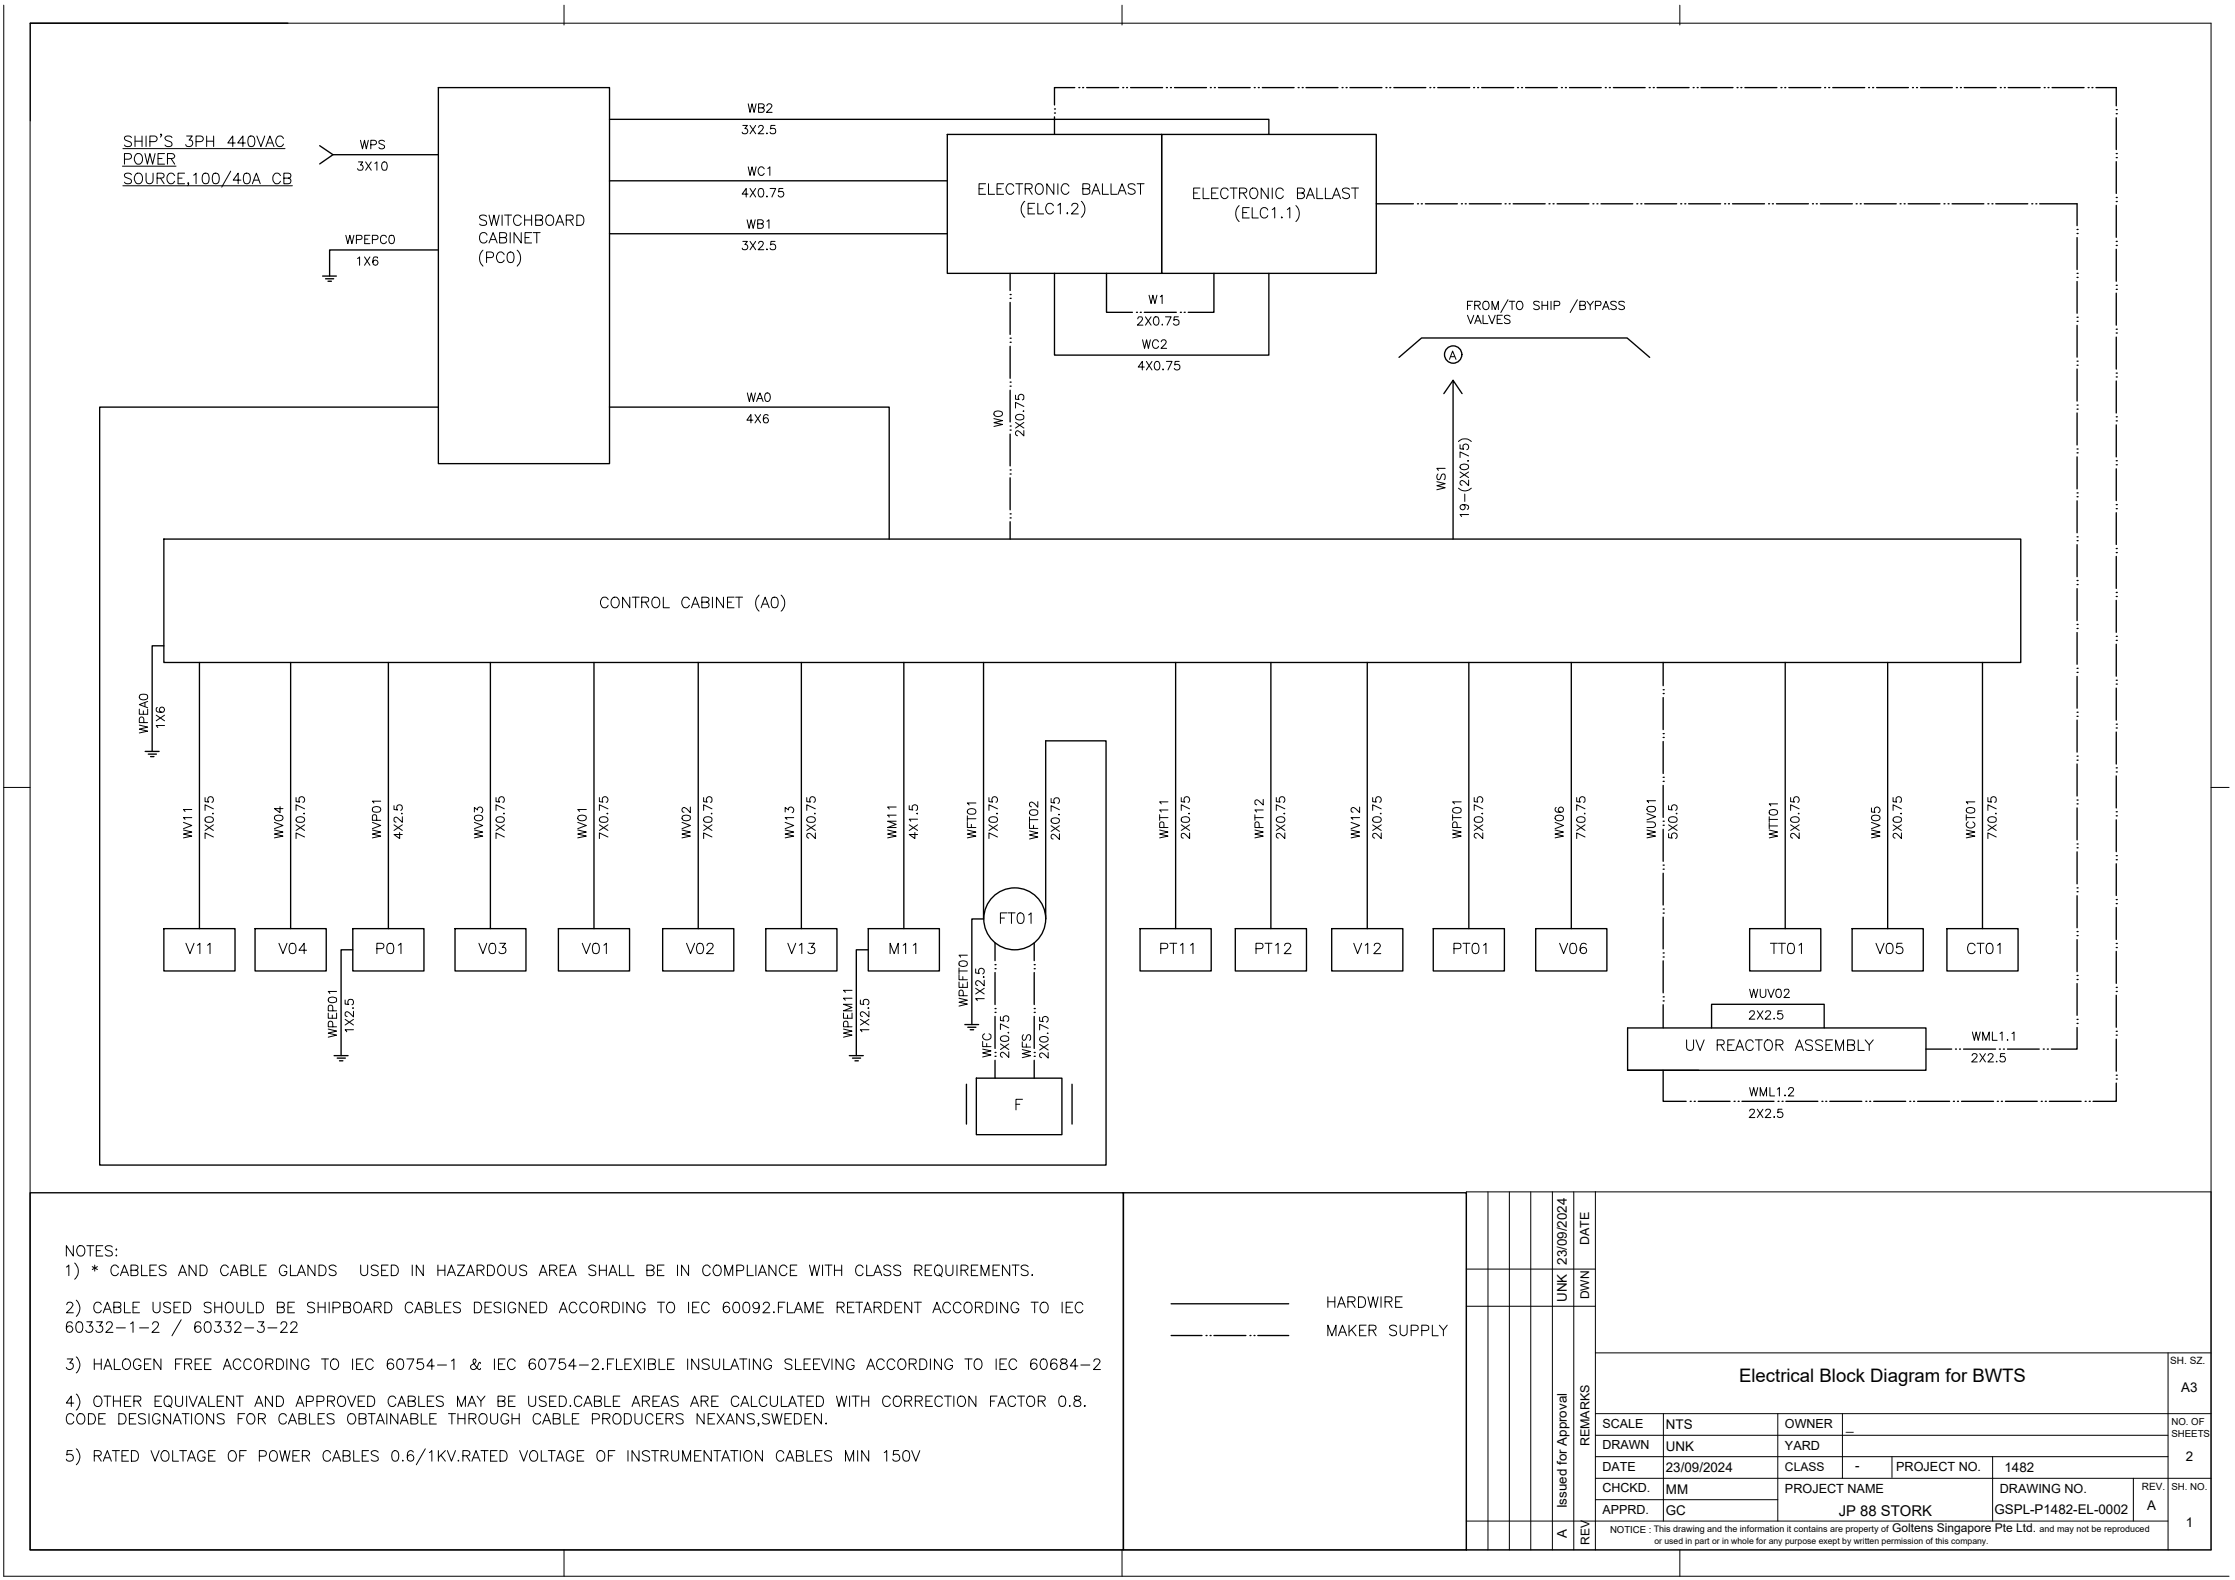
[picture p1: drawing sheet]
<svg xmlns="http://www.w3.org/2000/svg" width="420mm" height="297mm" viewBox="0 0 420 297" stroke-linecap="round" stroke-linejoin="round" font-family="sans-serif">
<defs><g id="words">
<g font-size="5.3">
<text x="187" y="175">FT01</text>
<text x="33.9" y="180.6">V11</text>
<text x="51.2" y="180.6">V04</text>
<text x="69.5" y="180.6">P01</text>
<text x="88.9" y="180.6">V03</text>
<text x="108.3" y="180.6">V01</text>
<text x="127.7" y="180.6">V02</text>
<text x="146.8" y="180.6">V13</text>
<text x="166.2" y="180.6">M11</text>
<text x="217" y="180.6">PT11</text>
<text x="234.9" y="180.6">PT12</text>
<text x="253.3" y="180.6">V12</text>
<text x="272" y="180.6">PT01</text>
<text x="292.1" y="180.6">V06</text>
<text x="331.6" y="180.6">TT01</text>
<text x="351.4" y="180.6">V05</text>
<text x="368.7" y="180.6">CT01</text>
</g>
<g font-size="4.9">
<text x="66.7" y="29.3">WPS</text>
<text x="139.3" y="34.2">WC1</text>
<text x="66" y="51.2">1X6</text>
<text x="139.3" y="80.8">4X6</text>
<text x="189.4" y="81.5" transform="rotate(-90 189.4 81.5)">W0</text>
<text x="272.7" y="93.1" transform="rotate(-90 272.7 93.1)">WS1</text>
<text x="37" y="158.7" transform="rotate(-90 37 158.7)">WV11</text>
<text x="91.7" y="158.7" transform="rotate(-90 91.7 158.7)">WV03</text>
<text x="111.1" y="158.7" transform="rotate(-90 111.1 158.7)">WV01</text>
<text x="184.5" y="158.7" transform="rotate(-90 184.5 158.7)">WFT01</text>
<text x="196.1" y="159.1" transform="rotate(-90 196.1 159.1)">WFT02</text>
<text x="220.5" y="158.7" transform="rotate(-90 220.5 158.7)">WPT11</text>
<text x="238.5" y="158.7" transform="rotate(-90 238.5 158.7)">WPT12</text>
<text x="256.5" y="158.7" transform="rotate(-90 256.5 158.7)">WV12</text>
<text x="294.9" y="158.7" transform="rotate(-90 294.9 158.7)">WV06</text>
<text x="312.2" y="158.7" transform="rotate(-90 312.2 158.7)">WUV01</text>
<text x="372.2" y="158.7" transform="rotate(-90 372.2 158.7)">WCT01</text>
<text x="64.2" y="196.1" transform="rotate(-90 64.2 196.1)">WPEP01</text>
<text x="161.2" y="196.1" transform="rotate(-90 161.2 196.1)">WPEM11</text>
<text x="187.3" y="200" transform="rotate(-90 187.3 200)">WFC</text>
<text x="194.7" y="200" transform="rotate(-90 194.7 200)">WFS</text>
<text x="315.7" y="198.6">UV REACTOR ASSEMBLY</text>
<text x="248.4" y="246.9">HARDWIRE</text>
<text x="248.4" y="252.2">MAKER SUPPLY</text>
</g>
<g font-size="4.4">
<text x="139.3" y="22.2">WB2</text>
<text x="66" y="33.2">3X10</text>
<text x="138.3" y="38.1">4X0.75</text>
<text x="63.9" y="46.9">WPEPC0</text>
<text x="139.3" y="44.1">WB1</text>
<text x="214.8" y="58.2">W1</text>
<text x="213.4" y="66.7">WC2</text>
<text x="139.3" y="76.6">WA0</text>
<text x="193.3" y="83.3" transform="rotate(-90 193.3 83.3)">2X0.75</text>
<text x="31.7" y="137.9" transform="rotate(-90 31.7 137.9)">1X6</text>
<text x="28.6" y="139" transform="rotate(-90 28.6 139)">WPEA0</text>
<text x="40.9" y="158.7" transform="rotate(-90 40.9 158.7)">7X0.75</text>
<text x="54" y="158.7" transform="rotate(-90 54 158.7)">WV04</text>
<text x="72.3" y="158.7" transform="rotate(-90 72.3 158.7)">WVP01</text>
<text x="95.6" y="158.7" transform="rotate(-90 95.6 158.7)">7X0.75</text>
<text x="115" y="158.7" transform="rotate(-90 115 158.7)">7X0.75</text>
<text x="130.5" y="158.7" transform="rotate(-90 130.5 158.7)">WV02</text>
<text x="149.9" y="158.7" transform="rotate(-90 149.9 158.7)">WV13</text>
<text x="169.3" y="158.7" transform="rotate(-90 169.3 158.7)">WM11</text>
<text x="173.2" y="158.7" transform="rotate(-90 173.2 158.7)">4X1.5</text>
<text x="188.4" y="158.7" transform="rotate(-90 188.4 158.7)">7X0.75</text>
<text x="200" y="159.1" transform="rotate(-90 200 159.1)">2X0.75</text>
<text x="224.4" y="158.7" transform="rotate(-90 224.4 158.7)">2X0.75</text>
<text x="242.4" y="158.7" transform="rotate(-90 242.4 158.7)">2X0.75</text>
<text x="275.5" y="158.7" transform="rotate(-90 275.5 158.7)">WPT01</text>
<text x="298.8" y="158.7" transform="rotate(-90 298.8 158.7)">7X0.75</text>
<text x="316.1" y="158.7" transform="rotate(-90 316.1 158.7)">5X0.5</text>
<text x="339" y="158.7" transform="rotate(-90 339 158.7)">2X0.75</text>
<text x="354.2" y="158.7" transform="rotate(-90 354.2 158.7)">WV05</text>
<text x="376.1" y="158.7" transform="rotate(-90 376.1 158.7)">7X0.75</text>
<text x="182.7" y="190.5" transform="rotate(-90 182.7 190.5)">WPEFT01</text>
<text x="327.7" y="188.7">WUV02</text>
<text x="190.5" y="200" transform="rotate(-90 190.5 200)">2X0.75</text>
<text x="197.9" y="200" transform="rotate(-90 197.9 200)">2X0.75</text>
<text x="369.4" y="200.7">2X2.5</text>
<text x="327.7" y="211.3">2X2.5</text>
</g>
<text font-size="3.5" x="326.9" y="259.9">Electrical Block Diagram for BWTS</text>
<text font-size="2.8" x="345.7" y="284.9">JP 88 STORK</text>
<g font-size="2.5">
<text x="294.5" y="237.8" transform="rotate(-90 294.5 237.8)">23/09/2024</text>
<text x="294.5" y="244.8" transform="rotate(-90 294.5 244.8)">UNK</text>
<text x="410.1" y="261.7">A3</text>
<text x="313.2" y="268.7">NTS</text>
<text x="347.1" y="268.8">_</text>
<text x="313.2" y="272.8">UNK</text>
<text x="410.9" y="274.6">2</text>
<text x="313.2" y="276.8">23/09/2024</text>
<text x="313.2" y="280.8">MM</text>
<text x="348.8" y="276.4">-</text>
<text x="376.8" y="276.7">1482</text>
<text x="294.5" y="283.5" transform="rotate(-90 294.5 283.5)">Issued for Approval</text>
<text x="313.2" y="284.9">GC</text>
<text x="374.9" y="284.7">GSPL-P1482-EL-0002</text>
<text x="403.7" y="283.8">A</text>
<text x="410.9" y="287.1">1</text>
<text x="294.5" y="289.2" transform="rotate(-90 294.5 289.2)">A</text>
</g>
<g font-size="2.4">
<text x="298.7" y="234.1" transform="rotate(-90 298.7 234.1)">DATE</text>
<text x="301.2" y="268.5">SCALE</text>
<text x="335.6" y="268.5">OWNER</text>
<text x="298.8" y="271.9" transform="rotate(-90 298.8 271.9)">REMARKS</text>
<text x="301.2" y="272.5">DRAWN</text>
<text x="335.6" y="272.5">YARD</text>
<text x="301.2" y="280.6">CHCKD.</text>
<text x="301.2" y="276.6">DATE</text>
<text x="335.6" y="280.8">PROJECT NAME</text>
<text x="356.5" y="276.6">PROJECT NO.</text>
<text x="375.9" y="280.8">DRAWING NO.</text>
<text x="301.2" y="284.6">APPRD.</text>
</g>
<g font-size="2.3">
<text x="298.7" y="244.3" transform="rotate(-90 298.7 244.3)">DWN</text>
<text x="335.6" y="276.5">CLASS</text>
<text x="298.8" y="290.4" transform="rotate(-90 298.8 290.4)">REV</text>
<text x="355.7" y="288">Goltens Singapore Pte Ltd.</text>
</g>
<g font-size="1.9">
<text x="408" y="256.5">SH. SZ.</text>
<text x="402.7" y="280.1">REV.</text>
</g>
<g font-size="1.8">
<text x="408.2" y="267.8">NO. OF</text>
<text x="408.2" y="270.2">SHEETS</text>
<text x="408.2" y="280">SH. NO.</text>
<text x="302.7" y="288.1">NOTICE : This drawing and the information it contains are property of</text>
</g>
<text font-size="1.7" x="383.4" y="288.1">and may not be reproduced</text>
<text font-size="1.6" x="311" y="290.4">or used in part or in whole for any purpose exept by written permission of this company.</text>
</g></defs>
<!-- layer: Default -->
<g fill="none" stroke="#000" stroke-width=".19">
<path d="M.7 1v295.3h418.3M5.7 4.4h410v287h-410zM5.7 4.4v18.3M106 1v3.7M210.9 1v3.7M315.8 1v3.7M.7 148h5M415.7 148h3.3M275.7 238.6h24.2M279.7 224.1v67.3M283.7 224.1v67.3M287.8 224.1v67.3"/>
<path d="M291.8 224.1v67.3M295.9 224.1v67.3M299.9 224.1v67.3M415.7 224.1h-140v67.3M275.7 245.6h24.2M299.9 254.3h115.8M407.6 254.3v37.1M299.9 273.9h107.7M299.9 269.8h107.7M299.9 277.9h115.8M299.9 265.8h115.8M312.7 265.8v20.2"/>
<path d="M334.2 265.8v20.2M346.4 265.8v12.1M355.7 273.9v3.8M374.6 273.9v12.1M401.1 277.9v8.1M106 291.4v4.9M210.9 291.4v4.9M275.7 286h131.9M299.9 281.9h34.3M315.8 291.4v4.9"/>
</g>
<path d="M5.7 4.4h48.4" fill="none" stroke="#000" stroke-width=".25"/>
<!-- layer: 0 -->
<g fill="none" stroke="#000" stroke-width=".25">
<path d="M82.4 16.5h32.2v70.7h-32.2zM202 16.5h-3.8v3.2M202.8 16.5h.1M203.5 16.5h.1M204.3 16.5h6M211.1 16.5h.1M211.8 16.5h.1M212.5 16.5h6.1M219.3 16.5h.1M220 16.5h.1M220.8 16.5h6M227.5 16.5h.1"/>
<path d="M228.3 16.5h.1M229.1 16.5h5.9M235.8 16.5h.1M236.5 16.5h.1M237.3 16.5h6M244 16.5h.1M244.8 16.5h.1M245.5 16.5h6M252.3 16.5h.1M253.1 16.5h.1M253.8 16.5h6M260.5 16.5h.1"/>
<path d="M261.3 16.5h.1M262 16.5h6M268.8 16.5h.1M269.5 16.5h.1M270.3 16.5h6M277 16.5h.1M277.8 16.5h.1M278.5 16.5h6.1M285.3 16.5h.1M286 16.5h.1M286.8 16.5h6M293.5 16.5h.1"/>
<path d="M294.3 16.5h.1M295 16.5h6M301.8 16.5h.1M302.5 16.5h.1M303.3 16.5h6M310 16.5h.1M310.8 16.5h.1M311.5 16.5h6M318.3 16.5h.1M319.1 16.5h.1M319.8 16.5h6M326.5 16.5h.1"/>
<path d="M327.3 16.5h.1M328 16.5h6M334.8 16.5h.1M335.5 16.5h.1M336.3 16.5h6M343 16.5h.1M343.8 16.5h.1M344.5 16.5h6M351.3 16.5h.1M352 16.5h.1M352.8 16.5h6M359.5 16.5h.1"/>
<path d="M360.3 16.5h.1M361 16.5h6M367.8 16.5h.1M368.5 16.5h.1M369.3 16.5h6M376 16.5h.1M376.8 16.5h.1M377.5 16.5h6M384.3 16.5h.1M385 16.5h.1M385.8 16.5h6M392.5 16.5h.1"/>
<path d="M393.3 16.5h.1M394 16.5h3.8v3.4M60.1 27.4l2.5 1.7h19.8M62.6 29.1l-2.5 1.7M114.6 22.4h123.9v2.9M114.6 34h63.5M178.1 25.3h40.3v26.1h-40.3zM198.2 21.3h.1M198.2 20.5h.1M198.2 22v3.3M218.4 25.3h40.3v26.1h-40.3zM258.7 38.3h7"/>
<path d="M266.5 38.3h.1M267.2 38.3h.1M268 38.3h6M274.7 38.3h.1M275.4 38.3h.1M276.2 38.3h6M282.9 38.3h.1M283.7 38.3h.1M284.5 38.3h6M291.2 38.3h.1M292 38.3h.1M292.7 38.3h6"/>
<path d="M299.5 38.3h.1M300.2 38.3h.1M301 38.3h5.9M307.7 38.3h.1M308.5 38.3h.1M309.2 38.3h6M316 38.3h.1M316.7 38.3h.1M317.4 38.3h6.1M324.2 38.3h.1M324.9 38.3h.1M325.7 38.3h6"/>
<path d="M332.5 38.3h.1M333.2 38.3h.1M334 38.3h6M340.7 38.3h.1M341.4 38.3h.1M342.2 38.3h6M348.9 38.3h.1M349.7 38.3h.1M350.5 38.3h6M357.2 38.3h.1M358 38.3h.1M358.7 38.3h6"/>
<path d="M365.4 38.3h.1M366.2 38.3h.1M367 38.3h5.9M373.7 38.3h.1M374.5 38.3h.1M375.2 38.3h6M382 38.3h.1M382.7 38.3h.1M383.4 38.3h7.1v4.1M397.8 20.6h.1M397.8 21.4h.1M397.8 28.9h.1"/>
<path d="M397.8 29.6h.1M397.8 37.1h.1M397.8 37.9h.1M397.8 22.1v6M397.8 30.4v6M397.8 38.6v6M60.6 51.9h2.6M61.2 52.4h1.5M61.7 52.9h.6M82.4 47h-20.4v4.9M114.6 43.9h63.5M189.9 55.4h.1"/>
<path d="M189.9 56.1h.1M189.9 51.4v3.2M189.9 56.9v6M198.2 51.4v15.4h40.3v-15.4M208 51.4v7.3h4.9M215.1 58.7h6M221.9 58.7h.1M222.6 58.7h.1M228.2 51.4v7.3h-4.8M390.5 43.1h.1M390.5 43.9h.1M390.5 51.4h.1"/>
<path d="M390.5 52.2h.1M390.5 59.6h.1M390.5 44.7v6M390.5 52.9v6M397.8 45.4h.1M397.8 46.1h.1M397.8 53.6h.1M397.8 54.4h.1M397.8 46.9v6M397.8 55.1v6M82.4 76.5h-63.7v142.5h189.2v-79.7h-11.3v33.5M114.6 76.5h52.6v24.8"/>
<path d="M189.9 63.6h.1M189.9 64.3h.1M189.9 65.1v6M263 67.2l4.2-3.7h38.7l4.2 3.7M273.2 71.5l-1.8 2.5M274.9 74l-1.7-2.5v29.8M390.5 60.4h.1M390.5 67.9h.1M390.5 68.7h.1M390.5 76.2h.1M390.5 76.9h.1M390.5 61.2v5.9"/>
<path d="M390.5 69.4v6M390.5 77.6v6.1M397.8 61.9h.1M397.8 62.6h.1M397.8 70.1h.1M397.8 70.9h.1M397.8 78.4h.1M397.8 79.1h.1M397.8 63.4v6M397.8 71.6v6M397.8 79.9v6M189.9 88.3h.1"/>
<path d="M189.9 89.1h.1M189.9 96.6h.1M189.9 97.4h.1M189.9 81.6v6M189.9 89.8v6M189.9 98.1v3.2M390.5 84.4h.1M390.5 85.1h.1M390.5 92.7h.1M390.5 93.4h.1M390.5 85.9v6M390.5 94.1v6.1"/>
<path d="M397.8 86.6h.1M397.8 87.4h.1M397.8 94.9h.1M397.8 95.6h.1M397.8 88.1v6M397.8 96.4v6M30.8 101.3h349.1v23.2h-349.1zM390.5 100.9h.1M390.5 101.6h.1M390.5 109.1h.1M390.5 109.9h.1M390.5 117.4h.1"/>
<path d="M390.5 118.2h.1M390.5 102.4v6M390.5 110.7v6M390.5 118.9v6M397.8 103.1h.1M397.8 103.9h.1M397.8 111.4h.1M397.8 112.1h.1M397.8 119.6h.1M397.8 104.6v6M397.8 112.9v6M30.8 121.4h-2.2v19.9"/>
<path d="M37.5 124.5v50.1M54.6 124.5v50.1M73 124.5v50.1M92.2 124.5v50.1M111.7 124.5v50.1M131.3 124.5v50.1M150.7 124.5v50.1M169.9 124.5v50.1M184.9 124.5v48.3h-2.2v19.8M221 124.5v50.1M238.9 124.5v50.1M257 124.5v50.1"/>
<path d="M276.1 124.5v50.1M295.4 124.5v50.1M312.7 138.6h.1M312.7 137.9h.1M312.7 130.4h.1M312.7 129.7h.1M312.7 124.5v4.4M312.7 131.1v6.1M312.7 139.4v6M335.6 124.5v50.1M354.9 124.5v50.1M372.7 124.5v50.1"/>
<path d="M390.5 125.6h.1M390.5 126.4h.1M390.5 133.9h.1M390.5 134.7h.1M390.5 127.2v5.9M390.5 135.4v6M397.8 120.4h.1M397.8 127.9h.1M397.8 128.6h.1M397.8 136.1h.1M397.8 136.9h.1M397.8 121.1v6"/>
<path d="M397.8 129.4v6M397.8 137.6v6M27.3 141.3h2.6M27.9 141.8h1.5M28.3 142.2h.6M312.7 146.9h.1M312.7 146.1h.1M312.7 147.7v6M312.7 155.9v6M390.5 142.2h.1M390.5 142.9h.1M390.5 150.4h.1"/>
<path d="M390.5 151.1h.1M390.5 158.7h.1M390.5 159.4h.1M390.5 143.6v6M390.5 151.9v6M397.8 144.4h.1M397.8 145.1h.1M397.8 152.6h.1M397.8 153.4h.1M397.8 145.9v6M397.8 154.1v6M30.8 174.6h13.4v7.9h-13.4z"/>
<path d="M47.9 174.6h13.4v7.9h-13.4zM66.3 174.6h13.4v7.9h-13.4zM66.3 178.6h-2.2v19.9M85.5 174.6h13.4v7.9h-13.4zM105 174.6h13.3v7.9h-13.3zM124.6 174.6h13.4v7.9h-13.4zM144 174.6h13.3v7.9h-13.3zM163.2 174.6h13.4v7.9h-13.4zM163.2 178.6h-2.2v19.9M187.1 177.2v3.4M194.4 177.2v3.4M214.3 174.6h13.4v7.9h-13.4z"/>
<path d="M232.2 174.6h13.4v7.9h-13.4zM250.3 174.6h13.4v7.9h-13.4zM269.4 174.6h13.4v7.9h-13.4zM288.7 174.6h13.4v7.9h-13.4zM312.7 179.9h.1M312.7 179.2h.1M312.7 171.7h.1M312.7 170.9h.1M312.7 163.4h.1M312.7 162.6h.1M312.7 164.2v5.9M312.7 172.4v6"/>
<path d="M328.9 174.6h13.4v7.9h-13.4zM348.2 174.6h13.4v7.9h-13.4zM366 174.6h13.4v7.9h-13.4zM390.5 166.9h.1M390.5 167.6h.1M390.5 175.1h.1M390.5 175.9h.1M390.5 160.1v6.1M390.5 168.4v6M390.5 176.7v6M397.8 160.9h.1M397.8 161.6h.1"/>
<path d="M397.8 169.1h.1M397.8 169.9h.1M397.8 177.4h.1M397.8 178.1h.1M397.8 162.4v6M397.8 170.6v6M397.8 178.9v6M62.8 198.5h2.6M63.4 198.9h1.5M63.8 199.4h.7M159.7 198.5h2.6M160.3 198.9h1.5"/>
<path d="M160.7 199.4h.7M181.4 192.6h2.6M187.1 182.1h.1M187.1 181.4h.1M187.1 182.8v6M187.1 199.3v3.4M194.4 182.1h.1M194.4 181.4h.1M194.4 182.8v6M194.4 199.3v3.4M312.7 188.2h.1M312.7 187.4h.1"/>
<path d="M312.7 180.6v6M312.7 188.9v4.4M321.8 193.3v-4.5h21.1v4.5M362.1 197.2h4.8M367.6 197.2h.1M377.4 197.2h6M384.1 197.2h.1M384.9 197.2h.1M390.5 183.4h.1M390.5 184.2h.1M390.5 191.6h.1M390.5 192.4h.1"/>
<path d="M390.5 193.2v4h-4.9M390.5 184.9v6M397.8 185.6h.1M397.8 186.4h.1M397.8 193.9h.1M397.8 194.6h.1M397.8 187.1v6M397.8 195.4v6M181.7 203.8v7.5M183.5 202.7h16.1v10.6h-16.1zM201.5 203.8v7.5M306 201.2h56.1v-7.9h-56.1v7.9h13.3"/>
<path d="M312.7 201.2v5.9h4.3M317.7 207.1h.1M318.5 207.1h.1M319.3 207.1h5.9M326 207.1h.1M335.7 207.1h6M342.5 207.1h.1M343.2 207.1h.1M344 207.1h6M350.8 207.1h.1M351.5 207.1h.1M352.2 207.1h6.1"/>
<path d="M359 207.1h.1M359.7 207.1h.1M360.5 207.1h6M367.2 207.1h.1M368 207.1h.1M368.8 207.1h6M375.5 207.1h.1M376.2 207.1h.1M377 207.1h6M383.7 207.1h.1M384.5 207.1h.1M385.3 207.1h5.9"/>
<path d="M392 207.1h.1M392.8 207.1h.1M397.8 202.1h.1M397.8 202.9h.1M397.8 203.6v3.5h-4.3M5.7 224.2h205.5v67.2h-205.5zM211.2 224.2h64.5v67.2h-64.5zM220.2 245.1h22.1M220.2 251.1h5.8M226.7 251.1h.1M227.5 251.1h.1M228.2 251.1h6"/>
<path d="M235 251.1h.1M235.7 251.1h.1M236.5 251.1h5.8"/>
<circle cx="273.2" cy="66.7" r="1.63"/>
<circle cx="190.8" cy="172.7" r="5.8"/>
</g>
<!-- layer: Text -->
<g fill="none" stroke="#000" stroke-width=".19">
<path d="M23 31.2h10.1M23.1 27.9h30.5M23.1 34.9h31.9M23.4 29.9l1.1-.1a.53 .53 0 0 0 .2-.6 .53 .53 0 0 0-.5-.3h-.8v2M24.7 25.9a.73 .73 0 0 0-.7-.4 .73 .73 0 0 0-.6 .5l.2 .3 .7 .3a.47 .47 0 0 1 .4 .4 .47 .47 0 0 1-.2 .5 .91 .91 0 0 1-1.1-.2M24.7 32.9a.73 .73 0 0 0-.7-.4 .73 .73 0 0 0-.6 .5l.2 .3 .9 .4 .2 .5a.84 .84 0 0 1-1.3 0M25.4 25.6v2M25.4 26.5h1.3M25.6 29a.93 .93 0 0 1 1.1 .3 .93 .93 0 0 1 0 1.1 .74 .74 0 0 1-.8 .5 .74 .74 0 0 1-.6-.8v-.5zM25.6 32.6a.93 .93 0 0 1 1.1 .4 .93 .93 0 0 1 0 1.1 .74 .74 0 0 1-.8 .4 .74 .74 0 0 1-.6-.7v-.5zM26.7 25.6v2M27.2 28.9l.5 2 .5-2 .5 2 .5-2"/>
<path d="M27.5 32.6v1.4a.66 .66 0 0 0 .6 .6 .66 .66 0 0 0 .7-.6v-1.4M27.5 25.6v2M28.2 26.6h.9a.53 .53 0 0 0 .5-.5 .53 .53 0 0 0-.5-.5h-.9v2M29.5 33.5l1.1-.1a.44 .44 0 0 0 0-.8h-1.1v1.9M29.7 29.8h.8M30.2 33.5l.6 1M30.4 25.3h-.2l.1-.1 .1 .1-.2 .5M30.9 28.9h-1.2v2h1.2M31.5 29.8l1.1-.1a.43 .43 0 0 0 0-.7l-1.1-.1v2M32.2 29.8l.6 1.1M32.3 25.9a.73 .73 0 0 0-.7-.4 .73 .73 0 0 0-.6 .5l.2 .3 .8 .3a.48 .48 0 0 1 .3 .4 .48 .48 0 0 1-.1 .5 .91 .91 0 0 1-1.2-.2M32.8 33a.74 .74 0 0 0-.8-.4 .74 .74 0 0 0-.6 .7 .9 .9 0 0 0 .2 .9 .9 .9 0 0 0 .9 .3l.3-.4"/>
<path d="M33.5 33.5h.7M34.7 32.6h-1.2v1.9h1.2M35.1 25.6h1l-.6 .7a.64 .64 0 0 1 .7 .8 .64 .64 0 0 1-.8 .5l-.3-.1-.2-.3M35.5 34.5h-.2l.1-.2 .1 .2-.2 .4M36.4 32.9l.5-.3v1.9M36.9 26.6h.8a.53 .53 0 0 0 .5-.5 .53 .53 0 0 0-.5-.5h-.8v2M38.3 32.6a.64 .64 0 0 1 .9 .3 1.83 1.83 0 0 1-.1 1.6 .68 .68 0 0 1-1-.3 1.66 1.66 0 0 1 .2-1.6zM38.8 26.5h1.4M38.8 25.6v2M40.2 32.6a.69 .69 0 0 1 .9 .3 1.66 1.66 0 0 1-.2 1.6 .64 .64 0 0 1-.9-.3 1.83 1.83 0 0 1 .2-1.6zM40.2 25.6v2M43.4 32.2l-1.7 3"/>
<path d="M44.2 26.9h-1.4l1-1.3v2M45.3 33.9h-1.5l1-1.3v1.9M46 32.6a.68 .68 0 0 1 1 .3 1.66 1.66 0 0 1-.2 1.6 .64 .64 0 0 1-1-.3 1.83 1.83 0 0 1 .2-1.6zM46.1 26.9h-1.4l1-1.3v2M46.8 25.7a.68 .68 0 0 1 1 .3 1.66 1.66 0 0 1-.2 1.5 .64 .64 0 0 1-.9-.3 1.83 1.83 0 0 1 .1-1.5zM47.4 34.5l.8-1.9 .7 1.9M47.7 33.9h1M48.3 25.6l.8 2 .7-2M50 27.6l.7-2 .8 2M50.3 26.9h.9M52.7 33a.74 .74 0 0 0-.8-.5 .74 .74 0 0 0-.6 .8 .9 .9 0 0 0 .2 .9 .9 .9 0 0 0 .9 .3l.3-.4M53.3 26a.74 .74 0 0 0-.9-.4 .74 .74 0 0 0-.6 .7v.5a.74 .74 0 0 0 .6 .8 .74 .74 0 0 0 .9-.5"/>
<path d="M53.4 33.5l1.1-.1 .2-.3-.1-.4-.4-.1h-.8v1.9h.8a.53 .53 0 0 0 .5-.3 .53 .53 0 0 0-.2-.6l-.3-.1M139.6 23.6h.9l-.5 .6a.51 .51 0 0 1 .6 .5 .51 .51 0 0 1-.7 .4h-.3l-.1-.3M141 23.6l1.1 1.5M142.1 23.6l-1.1 1.5M142.6 24l.3-.4 .5 .1 .1 .2-.2 .5-.8 .7h1.1M144.1 25.1h.2zM145.7 23.6h-.8v.7a.56 .56 0 0 1 .8 0 .56 .56 0 0 1-.1 .8 .56 .56 0 0 1-.8-.3M184.1 35.5h.7M185.3 34.5h-1.2v2h1.2M185.8 34.5v2h1.2M187.4 35.5h.8M188.7 34.5h-1.3v2h1.3"/>
<path d="M190.6 35a.74 .74 0 0 0-.9-.5 .74 .74 0 0 0-.6 .8 .83 .83 0 0 0 .3 1 .83 .83 0 0 0 1.1-.1l.1-.1M191 34.5h1.3M191.6 34.5v2M192.6 37.8a1.99 1.99 0 0 0 0 3.1M192.7 35.5l1.2-.1 .1-.3v-.4l-.4-.2h-.9v2M193.3 39.2h.7M193.4 35.5l.6 1M194.5 38.2h-1.2v2h1.2M195 34.6a.93 .93 0 0 1 1 .4 .93 .93 0 0 1 0 1.1 .72 .72 0 0 1-.8 .4 .72 .72 0 0 1-.6-.7 1.3 1.3 0 0 1 .4-1.2zM195.1 38.2v2h1.1M198 38.7a.74 .74 0 0 0-.8-.5 .74 .74 0 0 0-.6 .8v.5a.74 .74 0 0 0 .6 .7 .74 .74 0 0 0 .8-.5M198.1 34.5v2l-1.3-2v2"/>
<path d="M198.9 38.6l.4-.4v2M198.9 34.5v2M200.9 35a.74 .74 0 0 0-.8-.5 .74 .74 0 0 0-.6 .8 .83 .83 0 0 0 .3 1 .83 .83 0 0 0 1.1-.1v-.1M201.5 38.7l.1-.3a.7 .7 0 0 1 1 0 .62 .62 0 0 1-.3 .8l-.9 1h1.3M203.3 37.8a1.99 1.99 0 0 1 0 3.1M203.6 35.5l1.1-.1 .2-.3-.2-.5-1.1-.1v2l1.1-.1a.53 .53 0 0 0 .2-.6 .53 .53 0 0 0-.5-.3M205.3 36.5l.7-2 .8 2M205.6 35.9h.9M207.2 34.5v2h1.2M208.9 34.5v2h1.1M210.2 36.5l.7-2 .8 2M210.5 35.9h.9"/>
<path d="M213.4 34.8a.73 .73 0 0 0-.7-.3 .73 .73 0 0 0-.6 .5l.3 .4a1.16 1.16 0 0 1 1 .5v.3a.84 .84 0 0 1-1.3 0M213.8 34.5h1.3M214.4 34.5v2M224.4 36.3h.7M225.6 35.3h-1.2v2h1.2M226.2 35.3v2h1.1M227.8 36.3h.7M229 35.3h-1.2v2h1.2M230.9 35.8a.72 .72 0 0 0-.9-.5 .72 .72 0 0 0-.5 .8 .85 .85 0 0 0 .2 1 .85 .85 0 0 0 .9 .1l.3-.4M231.3 35.3h1.3M231.9 35.3v2M232.9 38.7a2.08 2.08 0 0 0 0 3"/>
<path d="M233 36.3l1.2-.1 .2-.5-.2-.3-.3-.1h-.9v2M233.6 40h.8M233.7 36.3l.7 1M234.9 39h-1.3v2h1.3M235.1 35.6a.77 .77 0 0 1 .9-.2 .77 .77 0 0 1 .5 .7v.5a.76 .76 0 0 1-.8 .8 .76 .76 0 0 1-.8-.8zM235.4 39v2h1.1M238.3 39.5a.72 .72 0 0 0-.8-.5 .72 .72 0 0 0-.6 .8 1.08 1.08 0 0 0 .6 1.2 .7 .7 0 0 0 .8-.5M238.4 35.3v2l-1.3-2v2M239.2 39.4l.4-.4v2M239.2 35.3v2M241.2 35.8a.72 .72 0 0 0-.8-.5 .72 .72 0 0 0-.6 .8 .83 .83 0 0 0 .2 .9 .83 .83 0 0 0 .9 .2l.3-.4M242 39.4l.5-.4v2"/>
<path d="M243.6 38.7a2.08 2.08 0 0 1 0 3M243.9 36.3h.9a.47 .47 0 0 0 .4-.3 .47 .47 0 0 0-.1-.5l-.3-.2h-.9v2h.9a.53 .53 0 0 0 .4-.5 .53 .53 0 0 0-.4-.5M245.6 37.3l.7-2 .8 2M245.9 36.7h.9M247.6 35.3v2h1.1M249.2 35.3v2h1.1M250.5 37.3l.7-2 .8 2M250.8 36.7h.9M253.7 35.6a.75 .75 0 0 0-1.3 .2l.1 .3 .8 .3a.49 .49 0 0 1 .2 .8 .85 .85 0 0 1-1.1-.2M254.1 35.3h1.3M254.7 35.3v2M90.8 47a2.08 2.08 0 0 0 0 3"/>
<path d="M91.5 40.7a.75 .75 0 0 0-1.3 .2l.3 .4 .6 .1a.49 .49 0 0 1 .2 .9 .99 .99 0 0 1-1.1-.2M91.5 48.4h.8a.53 .53 0 0 0 .5-.3 .53 .53 0 0 0-.2-.6l-1.1-.1v2M91.6 44.2a.72 .72 0 0 0-.9-.5 .72 .72 0 0 0-.5 .8 1.08 1.08 0 0 0 .5 1.2l.6-.1 .3-.4M91.9 40.4l.5 2 .5-2 .4 2 .5-2M91.9 45.7l.8-2 .8 2M92.2 45h1M93.9 44.7l1.2-.1 .1-.3v-.4l-.4-.2h-.9v2h.9l.4-.2v-.7l-.4-.1M94.4 40.4v2M94.8 47.9a.74 .74 0 0 0-.9-.5 .74 .74 0 0 0-.6 .7v.5a.74 .74 0 0 0 .6 .8 .74 .74 0 0 0 .9-.5M94.9 40.4h1.3M95.5 40.4v2M95.6 47.5a.59 .59 0 0 1 .9 .3 1.83 1.83 0 0 1-.1 1.5 .69 .69 0 0 1-1-.3 1.56 1.56 0 0 1 .2-1.5z"/>
<path d="M95.9 43.7v2M97.2 47a2.08 2.08 0 0 1 0 3M98 40.9a.74 .74 0 0 0-.8-.5 .74 .74 0 0 0-.7 .7 .91 .91 0 0 0 1 1.3l.5-.5M98 43.7v2l-1.4-2v2M98.6 40.4v2M98.6 41.4h1.3M98.7 44.7h.8M99.9 43.7h-1.2v2h1.2M99.9 40.4v2M100.2 43.7h1.3M100.7 41.4l1.1-.1 .2-.3-.1-.4-.4-.2h-.8v2h.8l.4-.2v-.7l-.4-.1M100.9 43.7v2"/>
<path d="M102.8 40.7a.74 .74 0 0 1 .8-.3 .74 .74 0 0 1 .5 .7 1.08 1.08 0 0 1-.6 1.3 .76 .76 0 0 1-.9-.7zM104.5 42.4l.7-2 .8 2M104.8 41.7h.9M106.5 41.4l1.1-.1 .2-.3-.1-.4-.4-.2h-.8v2M107.1 41.4l.7 1M108.4 40.4h.7a1.02 1.02 0 0 1 .7 1 1.02 1.02 0 0 1-.7 1h-.7zM139.6 45.4h.9l-.5 .6a.51 .51 0 0 1 .6 .5 .51 .51 0 0 1-.7 .4h-.3l-.1-.2M141 45.4l1.1 1.5M142.1 45.4l-1.1 1.5M142.6 45.8l.3-.4 .5 .1 .1 .2-.2 .5-.8 .7h1.1M144.1 46.9h.2zM145.7 45.4h-.8v.7a.56 .56 0 0 1 .8 0 .56 .56 0 0 1-.1 .8 .56 .56 0 0 1-.8-.2"/>
<path d="M200.6 40.1h.1l-.1 .1zM213.9 59.9l.1-.3h.5l.2 .1a.49 .49 0 0 1-.1 .7l-.8 .7h1.1M215.3 59.6l1.1 1.5M216.4 59.6l-1.1 1.5M217.1 59.6a.52 .52 0 0 1 .7 .3 .79 .79 0 0 1-.5 1.2 .99 .99 0 0 1-.2-1.5zM219.1 59.6h1.1l-.8 1.5M221.5 59.6h-.7l-.1 .6a.56 .56 0 0 1 .8 0 .56 .56 0 0 1-.1 .9 .56 .56 0 0 1-.8-.3M240.9 40.9h.2zM275.9 59.3l.6 1.5 .6-1.5M275.9 57.4h.6M276.8 56.6h-.9v1.6M277.2 57.4l.9-.1 .2-.2-.1-.3-1-.2v1.6"/>
<path d="M277.7 57.4l.6 .8M278.8 59.3v1.5h.9M279 56.7a.72 .72 0 0 1 .9 .2 .72 .72 0 0 1 0 .9 .56 .56 0 0 1-.7 .4 .56 .56 0 0 1-.4-.6 .9 .9 0 0 1 .2-.9zM279.9 59.3l.6 1.5 .6-1.5M280.5 58.2v-1.6l.6 1.6 .6-1.6v1.6M282.4 59.3h-.9v1.5h.9M283.5 56.3l-1.4 2.5M283.7 56.6h1.1M283.9 59.5a.6 .6 0 0 0-1.1 .1l.1 .3 .8 .3 .2 .4a.73 .73 0 0 1-1.1 0M284.3 56.6v1.6M285.4 56.7a.78 .78 0 0 1 .9 .3 .78 .78 0 0 1-.2 1 .59 .59 0 0 1-.6 .2 .59 .59 0 0 1-.4-.6v-.4zM289.4 56.9a.6 .6 0 0 0-1.1 .1l.1 .2 .8 .3 .2 .5a.73 .73 0 0 1-1.1 0"/>
<path d="M289.9 57.4h1M289.9 56.6v1.6M290.9 56.6v1.6M291.6 56.6v1.6M292.2 57.4h.6a.4 .4 0 0 0 .4-.4 .4 .4 0 0 0-.4-.4h-.6v1.6M296.5 56.3l-1.3 2.5M297 57.4l.9-.1 .2-.2-.2-.4-.9-.1v1.6l.9-.1a.39 .39 0 0 0 .2-.4 .39 .39 0 0 0-.4-.3M298.4 56.6l.5 .8v.8M299.5 56.6l-.6 .8M299.9 57.4h.9l.2-.2-.2-.5-.9-.1v1.6M301.3 58.2l.6-1.6 .6 1.6M301.5 57.7h.8"/>
<path d="M303.9 56.9l-.4-.3-.5 .1-.2 .2 .2 .3 .8 .4 .1 .4a.73 .73 0 0 1-1.1 0M305.4 56.9a.6 .6 0 0 0-1.1 .1l.1 .2 .8 .3 .2 .5a.73 .73 0 0 1-1.1 0M215.1 69h-1.1l.7-1.1v1.7M215.5 67.9l1.1 1.7M216.6 67.9l-1.1 1.7M217.2 68l.4-.1a.97 .97 0 0 1 0 1.7h-.1a.99 .99 0 0 1-.3-1.6zM218.4 61h.2zM218.6 69.4v.2zM219.3 67.9h1l-.7 1.7M221.7 67.9h-.8l-.1 .7a.56 .56 0 0 1 .9 0 .56 .56 0 0 1-.1 .9 .56 .56 0 0 1-.8-.2M272.5 67.6l.6-1.6 .6 1.6M272.7 67.1h.8"/>
<path d="M277.2 60.8l.6-1.5 .7 1.5M277.4 60.3h.8M281.5 60h.6M274.2 91.8a1.67 1.67 0 0 0 2.4 0M274.2 83a1.67 1.67 0 0 1 2.4 0M274.5 83.6v.8l.7 .1a.56 .56 0 0 1-.1-.9 .56 .56 0 0 1 .9 .1 .56 .56 0 0 1-.3 .8M274.5 88.7l1.6 1.1M274.6 87.5a1.3 1.3 0 0 1 1.4 0l.1 .2a.84 .84 0 0 1-.8 .6 .84 .84 0 0 1-.8-.6zM275 94.9a.49 .49 0 0 1 .4 .6 .49 .49 0 0 1-.7 .2 .49 .49 0 0 1 0-.7 .89 .89 0 0 1 1.4 .5l-.3 .3M275.4 92.9v1.4M276 86.6v.1zM276.1 96.7h-1.6l.3 .4"/>
<path d="M276.1 90.3v1l-.8-.7-.5-.3-.2 .2-.1 .4 .4 .3M276.1 85.7l-1.6-.7v1M276.1 88.7l-1.6 1.1M114.3 112.7a.74 .74 0 0 0-.8-.4 .74 .74 0 0 0-.6 .7v.5a.74 .74 0 0 0 .6 .8 .74 .74 0 0 0 .8-.5M115.3 112.4a.95 .95 0 0 1 1.1 .4 .95 .95 0 0 1-.2 1.2l-.2 .2a.95 .95 0 0 1-1.1-.5 .95 .95 0 0 1 .2-1.1zM118.4 112.3v2l-1.4-2v2M118.9 112.3h1.3M119.5 112.3v2M120.6 113.2l1.2-.1 .1-.3v-.4l-.4-.1h-.9v2M121.3 113.2l.6 1.1M122.7 112.6a.72 .72 0 0 1 .8-.3 .72 .72 0 0 1 .5 .7 .86 .86 0 0 1-.2 1 .86 .86 0 0 1-.9 .2 1.27 1.27 0 0 1-.2-1.6zM124.7 112.3v2h1.1"/>
<path d="M129.6 112.7a.74 .74 0 0 0-.8-.4 .74 .74 0 0 0-.6 .7v.5a.74 .74 0 0 0 .6 .8 .74 .74 0 0 0 .8-.5M130 114.3l.7-2 .8 2M130.2 113.6h1M131.9 113.2l1.2-.1 .2-.3-.1-.4-.4-.1h-.9v2h.9a.53 .53 0 0 0 .5-.6 .53 .53 0 0 0-.5-.5M133.9 112.3v2M136 112.3v2l-1.3-2v2M136.8 113.2h.7M138 112.3h-1.2v2h1.2M138.3 112.3h1.3M138.9 112.3v2M142.7 111.9a2.08 2.08 0 0 0 0 3M143.1 114.3l.7-2 .8 2"/>
<path d="M143.4 113.6h.9M145.2 112.4a.68 .68 0 0 1 1 .2 1.66 1.66 0 0 1-.2 1.6 .64 .64 0 0 1-.9-.3 1.83 1.83 0 0 1 .1-1.5zM146.8 111.9a1.99 1.99 0 0 1 0 3M55.7 149.9v.8l.6 .1a.58 .58 0 0 1 0-.9 .58 .58 0 0 1 .8 0 .58 .58 0 0 1 0 .9h-.2M55.7 155.1l1.6 1M55.7 153.8a.99 .99 0 0 1 1.6 .2v.2a.97 .97 0 0 1-1.6 0zM57.2 152.9v.1zM57.3 157.4l-1.6-.8v1M57.3 152.1l-1.6-.8v1.1M57.3 155.1l-1.6 1M74.1 151.5v.7l.6 .1a.56 .56 0 0 1 0-.9 .56 .56 0 0 1 .9 .2 .56 .56 0 0 1-.3 .8M74.1 155.1l1.5 1"/>
<path d="M75.1 156.5v1.1l-1-.7h1.5M75.6 152.9v.1zM75.6 153.5v1.1l-.9-.9h-.5l-.1 .6 .4 .3M75.6 155.1l-1.5 1M132.3 149.9v.8l.7 .1a.57 .57 0 0 1-.1-.9 .57 .57 0 0 1 .8 .1 .57 .57 0 0 1-.2 .8M132.3 155.1l1.5 1M132.4 153.8a.95 .95 0 0 1 1.4 .2v.4l-.3 .2h-.9a.51 .51 0 0 1-.2-.8zM133.8 152.9v.1zM133.8 157.4l-1.5-.8v1M133.8 152.1l-1.5-.8v1.1M133.8 155.1l-1.5 1M151.7 149.9v.8l.6 .1a.57 .57 0 0 1 0-.9 .57 .57 0 0 1 .8 .1 .57 .57 0 0 1-.1 .8"/>
<path d="M151.7 155.1l1.6 1M151.8 153.8a.99 .99 0 0 1 1.5 .2v.2a.97 .97 0 0 1-1.6 0zM153.2 152.9v.1zM153.3 156.6v1l-1-.9h-.3l-.2 .1-.1 .5 .3 .3M153.3 152.1l-1.6-.8v1.1M153.3 155.1l-1.6 1M258 149.9v.8l.7 .1a.57 .57 0 0 1 0-.9 .57 .57 0 0 1 .8 .1 .57 .57 0 0 1-.1 .8M258 155.1l1.7 1M258.1 153.8a.99 .99 0 0 1 1.6 .2v.2a.97 .97 0 0 1-1.7 0zM259.6 152.9v.1zM259.7 156.6v1l-1-.9h-.4l-.3 .3v.3l.4 .3M259.7 152.1l-1.7-.8v1.1"/>
<path d="M259.7 155.1l-1.7 1M277.1 149.9v.8l.7 .1a.57 .57 0 0 1 0-.9 .57 .57 0 0 1 .8 .1 .57 .57 0 0 1-.1 .8M277.1 155.1l1.7 1M277.2 153.8a.99 .99 0 0 1 1.6 .2v.2a.97 .97 0 0 1-1.7 0zM278.7 152.9v.1zM278.8 156.6v1l-1-.9h-.4l-.3 .3v.3l.4 .3M278.8 152.1l-1.7-.8v1.1M278.8 155.1l-1.7 1M332.6 156l1.6 .4-1.6 .4 1.6 .4-1.6 .3M332.6 155.3h1.6M332.6 153.5v1.1M332.6 154.8v1"/>
<path d="M332.6 154.1h1.6M332.6 152.4a1.03 1.03 0 0 1 1.6 .3v.1a1.03 1.03 0 0 1-1.6 .2zM334.2 151.1h-1.6l.3 .4M355.9 149.9v.8l.7 .1a.58 .58 0 0 1-.1-.9 .58 .58 0 0 1 .9 0 .58 .58 0 0 1-.1 .9h-.1M355.9 155.1l1.5 1M356 153.8a.95 .95 0 0 1 1.4 .2v.4l-.2 .2h-1a.51 .51 0 0 1-.2-.8zM357.4 152.9v.1zM357.4 156.6v1l-.7-.7-.5-.2-.3 .3v.3l.4 .3M357.4 152.1l-1.5-.8v1.1M357.4 155.1l-1.5 1M64.9 188v.8h.7a.55 .55 0 0 1-.1-.8 .55 .55 0 0 1 .8 .1 .55 .55 0 0 1-.1 .8M64.9 191.6l1.5 1.1"/>
<path d="M66.4 189.4v.2zM66.4 193.6h-1.5l.3 .4M66.4 190.1v1.1l-.7-.8a.44 .44 0 0 0-.4-.2 .44 .44 0 0 0-.4 .3v.5l.4 .1M66.4 191.6l-1.5 1.1M161.7 188v.8h.7a.55 .55 0 0 1 0-.8 .55 .55 0 0 1 .8 .1 .55 .55 0 0 1-.2 .8M161.7 191.6l1.7 1.1M163.3 189.4v.2zM163.4 193.6h-1.7l.3 .4M163.4 190.1v1.1l-.8-.8-.6-.2-.2 .1-.1 .5 .4 .3M163.4 191.6l-1.7 1.1M183.4 182.2v.7l.7 .1a.56 .56 0 0 1 0-.8 .56 .56 0 0 1 .8 .1 .56 .56 0 0 1-.2 .8M183.4 185.8l1.6 1.1"/>
<path d="M184.9 183.6v.2zM185 187.7h-1.6l.3 .4M185 184.3v1l-.7-.7a.47 .47 0 0 0-.5-.3 .47 .47 0 0 0-.4 .4l.1 .4 .3 .2M185 185.8l-1.6 1.1M328.9 190.4l.2-.3 .4-.1 .3 .2v.3l-1 1.1h1.1M330.4 190l1 1.6M331.4 190l-1 1.6M331.9 190.4l.2-.3 .5-.1 .2 .2 .1 .3-1.1 1.1h1.1M333.4 191.5h.2zM335 190h-.8v.7a.56 .56 0 0 1 .8 0 .56 .56 0 0 1-.1 .8 .56 .56 0 0 1-.8-.2M370.8 194l.4 1.6 .3-1.6 .4 1.6 .4-1.6M372.7 195.6v-1.6l.6 1.6 .7-1.6v1.6"/>
<path d="M374.6 194v1.6h.8M376 194.3l.4-.3v1.6M377.4 195.5v.1zM378.2 194.3l.4-.3v1.6M191 207.6h.7M192.2 206.7h-1.2v2M328.9 204.5l.4 1.5 .4-1.5 .4 1.5 .3-1.5M330.9 206v-1.5l.6 1.5 .6-1.5v1.5M332.7 204.5v1.5h.9M334.1 204.8l.4-.3v1.5M335.5 206h.1zM336.2 204.9l.3-.4 .6 .1v.5l-.9 .9h1"/>
<path d="M12.5 238.2l.4-.4v2M13.8 234.2v1.9l-1.3-1.9v1.9M14 237.4a2.04 2.04 0 0 1 0 3.1M14.6 234.4a.74 .74 0 0 1 .9-.2 .74 .74 0 0 1 .4 .7 .88 .88 0 0 1-.1 1 .88 .88 0 0 1-1 .2l-.2-.2a1.24 1.24 0 0 1 0-1.5zM16.3 234.2h1.3M17 234.2v1.9M17.3 238.1l1 .6M17.8 237.8v1.2M18.1 235.1h.8M18.3 238.1l-1 .6M19.3 234.2h-1.2v1.9h1.2M21.1 234.4a.75 .75 0 0 0-1.3 .3 1.4 1.4 0 0 0 1.1 .6 .5 .5 0 0 1 0 .8 .99 .99 0 0 1-1.1-.2"/>
<path d="M21.8 234.9h.2l-.1 .1zM21.8 236.1h.2zM22.3 238.3a.71 .71 0 0 0-.9-.5 .71 .71 0 0 0-.5 .8 .86 .86 0 0 0 .1 .9 .86 .86 0 0 0 1 .2l.3-.3M22.6 239.8l.8-2 .8 2M22.9 239.2h1M24.6 238.8l1.2-.1 .1-.3v-.4l-.4-.2h-.9v2h.9l.4-.2v-.6l-.4-.2M26.6 237.8v2h1.1M28.2 238.8h.7M29.4 237.8h-1.2v2h1.2M31.2 238.1a.72 .72 0 0 0-.7-.3 .72 .72 0 0 0-.6 .5l.2 .3 .7 .3a.48 .48 0 0 1 .4 .6 .84 .84 0 0 1-1.3 0M33.6 239.8l.7-2 .8 2M33.9 239.2h.9"/>
<path d="M36.9 237.8v2l-1.4-2v2M37.6 237.8h.7a1.08 1.08 0 0 1 .7 1 1.08 1.08 0 0 1-.7 1h-.7zM42.9 238.3a.74 .74 0 0 0-.8-.5 .74 .74 0 0 0-.6 .8v.5a.74 .74 0 0 0 .6 .7 .74 .74 0 0 0 .8-.4M43.3 239.8l.8-2 .7 2M43.5 239.2h1M45.3 238.8h.8a.5 .5 0 0 0 .5-.6l-.5-.4h-.8v2h.8a.51 .51 0 0 0 .5-.5 .51 .51 0 0 0-.5-.5M47.2 237.8v2h1.2M48.8 238.8h.8M50.1 237.8h-1.3v2h1.3M53.9 238.3a.71 .71 0 0 0-.8-.5 .71 .71 0 0 0-.6 .8 .9 .9 0 0 0 .2 .9 .9 .9 0 0 0 1 .2l.2-.3v-.3h-.4M54.6 237.8v2h1.1M55.9 239.8l.8-2 .7 2"/>
<path d="M56.2 239.2h.9M59.2 237.8v2l-1.3-2v2M60 237.8h.6a1.08 1.08 0 0 1 .7 1 1.08 1.08 0 0 1-.7 1h-.6zM63.2 238.1a.72 .72 0 0 0-.7-.3 .72 .72 0 0 0-.6 .5l.1 .3 1 .4 .2 .5a.84 .84 0 0 1-1.3 0M67.8 237.8v1.5a.66 .66 0 0 0 .7 .5 .66 .66 0 0 0 .6-.5v-1.5M71.1 238.1a.72 .72 0 0 0-.7-.3 .72 .72 0 0 0-.6 .5l.4 .4a1.04 1.04 0 0 1 .9 .6v.2a.84 .84 0 0 1-1.3 0M71.7 238.8h.8M73 237.8h-1.3v2h1.3M73.6 237.8h.6a1.06 1.06 0 0 1 .7 1 1.06 1.06 0 0 1-.7 1h-.6zM77.5 237.8v2M79.6 237.8v2l-1.3-2v2M82.3 238.8h1.3"/>
<path d="M82.3 237.8v2M83.6 237.8v2M84.1 239.8l.8-2 .7 2M84.4 239.2h.9M86 237.8h1.3l-1.3 2h1.3M87.7 239.8l.8-2 .7 2M88 239.2h.9M89.7 238.8h.8l.3-.1a.4 .4 0 0 0 .2-.4 .4 .4 0 0 0-.2-.3l-.3-.2h-.8v2M90.3 238.8l.7 1M91.6 237.8h.7a1.08 1.08 0 0 1 .7 1 1.08 1.08 0 0 1-.7 1h-.7zM93.7 238.1a.72 .72 0 0 1 .8-.2 .72 .72 0 0 1 .5 .7 .86 .86 0 0 1-.1 .9 .86 .86 0 0 1-1 .2 1.27 1.27 0 0 1-.2-1.6zM95.7 237.8v1.5a.66 .66 0 0 0 .7 .5 .66 .66 0 0 0 .6-.5v-1.5"/>
<path d="M99 238.1a.72 .72 0 0 0-.7-.3 .72 .72 0 0 0-.6 .5l.2 .3 .7 .3a.47 .47 0 0 1 .4 .3 .47 .47 0 0 1-.2 .5 .91 .91 0 0 1-1.1-.2M101.4 239.8l.7-2 .8 2M101.6 239.2h1M103.3 238.8h.9a.58 .58 0 0 0 .5-.6l-.5-.4h-.9v2M104 238.8l.7 1M105.3 238.8h.8M106.5 237.8h-1.2v2h1.2M106.8 239.8l.8-2 .7 2M107.1 239.2h1M112 238.1a.72 .72 0 0 0-.7-.3 .72 .72 0 0 0-.6 .5l.2 .3 .7 .3a.47 .47 0 0 1 .4 .3 .47 .47 0 0 1-.2 .5 .91 .91 0 0 1-1.1-.2M112.7 238.8h1.3M112.7 237.8v2"/>
<path d="M114 237.8v2M114.5 239.8l.7-2 .8 2M114.8 239.2h.9M116.4 237.8v2h1.2M118.1 237.8v2h1.1M121.6 238.8h.9l.3-.1a.4 .4 0 0 0 .2-.4 .4 .4 0 0 0-.2-.3l-.3-.2h-.9v2h.9a.51 .51 0 0 0 .5-.5 .51 .51 0 0 0-.5-.5M123.6 238.8h.8M124.8 237.8h-1.2v2h1.2M127.4 237.8v2M129.4 237.8v2l-1.3-2v2M133.5 238.3a.71 .71 0 0 0-.8-.5 .71 .71 0 0 0-.6 .8 .86 .86 0 0 0 .2 .9 .86 .86 0 0 0 .9 .2l.3-.3M134.3 238.1l.1-.1a.9 .9 0 0 1 1.1 .2 .9 .9 0 0 1 0 1.2 .74 .74 0 0 1-.9 .4 .74 .74 0 0 1-.5-.7v-.5z"/>
<path d="M136.3 239.8v-2l.7 2 .7-2v2M138.5 238.9h.8a.53 .53 0 0 0 .5-.4 .53 .53 0 0 0-.2-.5l-1.1-.2v2M140.5 237.8v2h1.1M142.1 237.8v2M142.6 239.8l.7-2 .8 2M142.9 239.2h.9M145.9 237.8v2l-1.3-2v2M147.9 238.3a.74 .74 0 0 0-.8-.5 .74 .74 0 0 0-.6 .8v.5a.74 .74 0 0 0 .6 .7 .74 .74 0 0 0 .8-.4M148.6 238.8h.7M149.8 237.8h-1.2v2h1.2M152.2 237.8l.4 2 .5-2 .5 2 .5-2M154.6 237.8v2"/>
<path d="M155.1 237.8h1.3M155.8 237.8v2M156.9 238.8h1.3M156.9 237.8v2M158.2 237.8v2M162.2 238.3a.71 .71 0 0 0-.8-.5 .71 .71 0 0 0-.5 .8 .88 .88 0 0 0 .1 .9 .88 .88 0 0 0 1 .2l.2-.3M162.9 237.8v2h1.2M164.2 239.8l.8-2 .8 2M164.5 239.2h1M167.5 238.1a.72 .72 0 0 0-.8-.3 .72 .72 0 0 0-.6 .5l.4 .4a1.04 1.04 0 0 1 1 .6v.2a.84 .84 0 0 1-1.4 0M169.3 238.1a.72 .72 0 0 0-.7-.3 .72 .72 0 0 0-.6 .5l.2 .3 .7 .3a.47 .47 0 0 1 .4 .3 .47 .47 0 0 1-.2 .5 .91 .91 0 0 1-1.1-.2M172 238.8h.8a.5 .5 0 0 0 .5-.6l-.5-.4h-.8v2"/>
<path d="M172.6 238.8l.7 1M173.9 238.8h.8M175.2 237.8h-1.3v2h1.3M176 238a.9 .9 0 0 1 1.1 .2 .9 .9 0 0 1 0 1.2 .72 .72 0 0 1-.9 .4 .72 .72 0 0 1-.5-.7v-.5zM176.5 239.4l.6 .6M177.8 237.8v1.5a.66 .66 0 0 0 .7 .5 .66 .66 0 0 0 .6-.5v-1.5M179.9 237.8v2M180.7 238.8h.8a.5 .5 0 0 0 .5-.6l-.5-.4h-.8v2M181.3 238.8l.7 1M182.6 238.8h.8M183.8 237.8h-1.2v2h1.2M184.4 239.8v-2l.8 2 .7-2v2"/>
<path d="M186.7 238.8h.7M187.9 237.8h-1.2v2h1.2M189.8 237.8v2l-1.3-2v2M190.3 237.8h1.3M190.9 237.8v2M193.3 238.1a.72 .72 0 0 0-.7-.3 .72 .72 0 0 0-.6 .5l.1 .3 .8 .3a.47 .47 0 0 1 .4 .3 .47 .47 0 0 1-.2 .5 .91 .91 0 0 1-1.1-.2M194 239.7h.1zM12.6 245.3l.1-.4h.8a.42 .42 0 0 1 .1 .7l-1.1 1.2h1.3M12.6 255.5h1.1l-.6 .7a.64 .64 0 0 1 .7 .8 .64 .64 0 0 1-.9 .5l-.4-.4M13.6 248.8a.59 .59 0 0 0-.9-.2 1.72 1.72 0 0 0 0 1.8 .62 .62 0 0 0 .9-.2 .62 .62 0 0 0-.3-.9 .62 .62 0 0 0-.8 .5M14.3 244.4a2.03 2.03 0 0 1 0 3.1M14.3 255.1a1.99 1.99 0 0 1 0 3"/>
<path d="M14.5 248.6a.64 .64 0 0 1 1 .3 1.66 1.66 0 0 1-.2 1.5 .64 .64 0 0 1-1-.3 1.66 1.66 0 0 1 .2-1.5zM16.3 248.5h1l-.5 .8a.64 .64 0 0 1 .7 .7 .64 .64 0 0 1-.9 .5l-.3-.1-.2-.3M17.7 255.5v2M17.7 256.4h1.3M18.2 248.5h1l-.5 .8a.64 .64 0 0 1 .6 .7 .64 .64 0 0 1-.8 .5l-.3-.1-.2-.3M19 245.3a.72 .72 0 0 0-.8-.5 .72 .72 0 0 0-.6 .8 .88 .88 0 0 0 .2 .9 .88 .88 0 0 0 1 .2l.2-.4M19 255.5v2M19.4 246.8l.8-2 .7 2M19.5 257.5l.8-2 .7 2M19.7 246.1h.9M19.8 256.8h1M20 249l.2-.4 .2-.1h.4l.2 .2a.66 .66 0 0 1-.1 .9l-1 .9h1.3"/>
<path d="M21.4 245.7h1.1l.2-.3-.2-.5-1.1-.1v2h.9l.3-.2a.56 .56 0 0 0-.3-.9M21.5 255.5v2h1.1M21.9 249.6h1.7M23.2 255.8a.75 .75 0 0 1 .8-.3 .75 .75 0 0 1 .5 .7 .83 .83 0 0 1-.2 1.1 .83 .83 0 0 1-1.1-.1 1.38 1.38 0 0 1 0-1.4zM23.4 244.8v2h1.1M24.5 248.9l.5-.4v2M25 245.7h.8M26.2 244.8h-1.2v2h1.2M26.2 249.6h1.7M26.5 255.9a.72 .72 0 0 0-.8-.4 .72 .72 0 0 0-.6 .7 .85 .85 0 0 0 .2 1 .85 .85 0 0 0 .9 .1l.3-.3v-.3h-.5M27.2 256.4h.7M28.4 255.5h-1.2v2h1.2"/>
<path d="M28.7 249l.1-.3a.58 .58 0 0 1 .5-.2 .58 .58 0 0 1 .5 .4l-.3 .7-.9 .9h1.3M28.8 244.8v1.5a.66 .66 0 0 0 .6 .5 .66 .66 0 0 0 .7-.5v-1.5M30.3 255.5v2l-1.4-2v2M32.1 245.1a.73 .73 0 0 0-.7-.3 .73 .73 0 0 0-.6 .5l.3 .4a1.04 1.04 0 0 1 1 .6v.2a.84 .84 0 0 1-1.3 0M32.7 245.7h.8M33 256.4h.8M33.9 244.8h-1.2v2h1.2M34.1 248.1l-1.8 3M34.2 255.5h-1.2v2M34.5 244.8h.7a1.06 1.06 0 0 1 .7 1 1.06 1.06 0 0 1-.7 1h-.7zM34.7 256.4l1.1-.1 .2-.3-.1-.3-.4-.2h-.8v2M35.4 256.4l.6 1.1"/>
<path d="M36.7 256.4h.8M37.7 248.8a.59 .59 0 0 0-.8-.2 1.72 1.72 0 0 0 0 1.8 .62 .62 0 0 0 .9-.2 .62 .62 0 0 0-.4-.9 .62 .62 0 0 0-.8 .5M37.9 255.5h-1.2v2h1.2M38.5 256.4h.7M38.7 248.6a.64 .64 0 0 1 .9 .3 1.66 1.66 0 0 1-.2 1.5 .64 .64 0 0 1-.9-.3 1.66 1.66 0 0 1 .2-1.5zM39.7 245.1a.73 .73 0 0 0-.7-.3 .73 .73 0 0 0-.6 .5l.2 .3 .7 .3a.47 .47 0 0 1 .4 .3 .47 .47 0 0 1-.2 .5 .91 .91 0 0 1-1.1-.2M39.7 255.5h-1.2v2h1.2M40.4 245.7h1.3M40.4 244.8v2M40.5 248.5h1l-.6 .8a.64 .64 0 0 1 .7 .7 .64 .64 0 0 1-.8 .5l-.3-.1-.2-.3M41.7 244.8v2M42 257.5l.7-2 .8 2"/>
<path d="M42.2 256.8h1M42.4 248.5h1l-.6 .8a.64 .64 0 0 1 .7 .7 .64 .64 0 0 1-.9 .5l-.2-.1-.3-.3M42.7 244.9a.93 .93 0 0 1 1.1 .3 .93 .93 0 0 1 0 1.1 .72 .72 0 0 1-.9 .5 .72 .72 0 0 1-.5-.8 1.3 1.3 0 0 1 .3-1.1zM44.1 249l.2-.4h.8a.42 .42 0 0 1 .1 .7l-1.1 1.2h1.3M44.5 244.8v1.5a.66 .66 0 0 0 .7 .5 .66 .66 0 0 0 .6-.5v-1.5M45.3 255.9a.74 .74 0 0 0-.9-.4 .74 .74 0 0 0-.6 .7 .86 .86 0 0 0 .3 1 .86 .86 0 0 0 .9 .1l.3-.3M46 249.6h1.7M46.6 244.8v2h1.1M47.2 255.9a.72 .72 0 0 0-.8-.4 .72 .72 0 0 0-.6 .7 .85 .85 0 0 0 .2 1 .85 .85 0 0 0 1 .1l.2-.3M48 255.8a.72 .72 0 0 1 .8-.3 .72 .72 0 0 1 .5 .7 .83 .83 0 0 1-.2 1 .83 .83 0 0 1-.9 .1 1.2 1.2 0 0 1-.2-1.5zM48.2 244.8h.6a1.06 1.06 0 0 1 .7 1 1.06 1.06 0 0 1-.7 1h-.6zM48.6 248.5h1l-.5 .8a.64 .64 0 0 1 .6 .7 .64 .64 0 0 1-.9 .5l-.2-.1-.2-.3"/>
<path d="M50 256.4l1.1-.1 .2-.3-.1-.3-.4-.2h-.8v2M50.4 249.6h1.7M50.7 256.4l.6 1.1M52 255.5h.6a1.06 1.06 0 0 1 .7 1 1.06 1.06 0 0 1-.7 1h-.6zM52.1 245.7h1.2l.2-.3-.2-.5-1.2-.1v2h.9l.4-.2a.56 .56 0 0 0-.4-.9M52.8 249l.2-.4 .2-.1h.4l.2 .2a.66 .66 0 0 1-.1 .9l-1 .9h1.3M53.9 255.5v2M54.1 245.7h.8M54.7 249l.1-.3 .3-.2 .6 .1 .1 .3-.3 .7-.9 .9h1.3M55.4 244.8h-1.3v2h1.3M56 255.5v2l-1.3-2v2M58.1 255.9a.72 .72 0 0 0-.9-.4 .72 .72 0 0 0-.5 .7 .85 .85 0 0 0 .2 1 .85 .85 0 0 0 .9 .1l.3-.3v-.3h-.5"/>
<path d="M59.1 245.1a.73 .73 0 0 0-.7-.3 .73 .73 0 0 0-.6 .5l.4 .4a1.04 1.04 0 0 1 .9 .6v.2a.84 .84 0 0 1-1.3 0M59.8 245.7h1.3M59.8 244.8v2M60.4 255.5h1.4M61.1 244.8v2M61.1 255.5v2M61.9 244.8v2M62.5 255.6a.98 .98 0 0 1 1.2 .5 .98 .98 0 0 1-.4 1.2 .91 .91 0 0 1-1.1-.3 .91 .91 0 0 1 0-1.1zM62.6 245.9h.8a.59 .59 0 0 0 .6-.7l-.3-.3-.3-.1h-.8v2M64.6 245.7h1.1l.2-.3-.2-.5-1.1-.1v2h.8l.4-.2a.56 .56 0 0 0-.4-.9M66.3 255.5v2M66.7 245.1a.72 .72 0 0 1 .8-.3 .72 .72 0 0 1 .5 .8 .86 .86 0 0 1-.2 .9 .86 .86 0 0 1-.9 .2 1.27 1.27 0 0 1-.2-1.6z"/>
<path d="M67 256.4h.8M68.3 255.5h-1.3v2h1.3M68.4 246.8l.7-2 .8 2M68.7 246.1h.9M70.2 255.9a.74 .74 0 0 0-.9-.4 .74 .74 0 0 0-.6 .7 .86 .86 0 0 0 .2 1 .86 .86 0 0 0 1 .1l.3-.3M70.3 245.7h1.2l.2-.3-.1-.4-.4-.2h-.9v2M71 245.7l.7 1.1M72.3 244.8h.7a1.06 1.06 0 0 1 .7 1 1.06 1.06 0 0 1-.7 1h-.7zM73.9 255.8a.59 .59 0 0 0-.8-.2 1.46 1.46 0 0 0 0 1.7 .61 .61 0 0 0 .9-.3 .61 .61 0 0 0-.5-.8 .61 .61 0 0 0-.7 .6M74.9 255.6a.64 .64 0 0 1 .9 .3 1.71 1.71 0 0 1-.2 1.4 .64 .64 0 0 1-.9-.2 1.66 1.66 0 0 1 .2-1.5zM76.5 255.5h1.3l-.9 2M77.6 245.3a.72 .72 0 0 0-.8-.5 .72 .72 0 0 0-.6 .8 .88 .88 0 0 0 .2 .9 .88 .88 0 0 0 .9 .2l.3-.4"/>
<path d="M78 246.8l.7-2 .8 2M78.3 246.1h.9M79.5 255.5h-.9l-.2 .8a.7 .7 0 0 1 1.1 0 .7 .7 0 0 1-.1 1 .7 .7 0 0 1-1.1-.2M80 245.7h1.1l.2-.3-.2-.5-1.1-.1v2h.8l.4-.2a.56 .56 0 0 0-.4-.9M81.6 256.8h-1.4l1-1.3v2M81.9 244.8v2h1.2M82.2 256.6h1.7M83.6 245.7h.7M84.8 244.8h-1.2v2h1.2M84.9 255.9l.4-.4v2M86.6 245.1a.73 .73 0 0 0-.8-.3 .73 .73 0 0 0-.6 .5l.2 .3 .8 .3a.47 .47 0 0 1 .4 .3 .47 .47 0 0 1-.2 .5 .91 .91 0 0 1-1.2-.2M89.2 244.8h.7a1.06 1.06 0 0 1 .7 1 1.06 1.06 0 0 1-.7 1h-.7z"/>
<path d="M90.3 256.3l-.1-.2-.3 .3a.9 .9 0 0 1-.4 .9 .9 .9 0 0 1-1 0v-.6l.9-.6a.39 .39 0 0 0-.2-.6l-.2 .1a.78 .78 0 0 0 .2 .9l.8 1h.2l.1-.2M91.2 245.7h.7M92.4 244.8h-1.2v2h1.2M92.9 255.5v2M93.7 256.4h.8M94.2 245.1a.73 .73 0 0 0-.7-.3 .73 .73 0 0 0-.6 .5 1.25 1.25 0 0 0 1.1 .7 .5 .5 0 0 1 0 .7 .91 .91 0 0 1-1.1-.2M94.9 244.8v2M94.9 255.5h-1.2v2h1.2M96.8 255.9a.74 .74 0 0 0-.8-.4 .74 .74 0 0 0-.6 .7 .83 .83 0 0 0 .3 1.1 .83 .83 0 0 0 1.1-.1v-.2M96.9 245.3a.72 .72 0 0 0-.8-.5 .72 .72 0 0 0-.6 .8 .86 .86 0 0 0 .2 .9 .86 .86 0 0 0 .9 .2l.3-.4v-.3h-.4M98.9 244.8v2l-1.3-2v2M99.7 245.7h.7"/>
<path d="M100.6 255.8a.59 .59 0 0 0-.8-.2 1.46 1.46 0 0 0 0 1.7 .61 .61 0 0 0 .9-.3 .61 .61 0 0 0-.5-.8 .61 .61 0 0 0-.7 .6M100.9 244.8h-1.2v2h1.2M101.5 244.8h.6a1.06 1.06 0 0 1 .7 1 1.06 1.06 0 0 1-.7 1h-.6zM101.5 255.6a.64 .64 0 0 1 1 .3 1.01 1.01 0 0 1-.7 1.6 1.25 1.25 0 0 1-.3-1.9zM103.2 255.5h1.3l-1 2M105.1 246.8l.8-2 .7 2M105.4 246.1h1M106.2 255.5h-1l-.1 .8a.7 .7 0 0 1 1.1 0 .7 .7 0 0 1-.1 1 .7 .7 0 0 1-1-.2M108.3 256.8h-1.4l1-1.3v2M108.4 245.3a.74 .74 0 0 0-.8-.5 .74 .74 0 0 0-.6 .8v.4a.74 .74 0 0 0 .6 .8 .74 .74 0 0 0 .8-.5M108.9 256.6h1.7M110.4 245.3a.72 .72 0 0 0-.8-.5 .72 .72 0 0 0-.6 .8 .9 .9 0 0 0 .2 .9 .9 .9 0 0 0 .9 .2l.3-.4"/>
<path d="M111.2 245.1a.72 .72 0 0 1 .8-.3 .72 .72 0 0 1 .5 .8 .86 .86 0 0 1-.2 .9 .86 .86 0 0 1-.9 .2 1.27 1.27 0 0 1-.2-1.6zM111.4 255.9v-.2a.66 .66 0 0 1 1 0 .66 .66 0 0 1-.2 .8l-.9 1h1.3M113.1 245.7h1.2l.2-.3-.1-.4-.4-.2h-.9v2M113.2 257.3h.2l-.1 .2zM113.8 245.7l.7 1.1M114.2 256.4h.7M115.1 244.8h.7a1.06 1.06 0 0 1 .7 1 1.06 1.06 0 0 1-.7 1h-.7zM115.4 255.5h-1.2v2M115.9 255.5v2h1.1M117.1 244.8v2M117.5 256.4h.7M118.7 255.5h-1.2v2h1.2"/>
<path d="M119.2 244.8v2l-1.4-2v2M119.2 255.5l1.3 2M120.5 255.5l-1.3 2M121.1 255.5v2M121.3 245.3a.74 .74 0 0 0-.9-.5 .74 .74 0 0 0-.6 .8 .9 .9 0 0 0 .2 .9 .9 .9 0 0 0 1 .2l.3-.4v-.3h-.5M121.9 256.4l1.1-.1 .2-.3-.2-.4-1.1-.1v2l1.1-.2a.53 .53 0 0 0 .2-.5 .53 .53 0 0 0-.4-.4M123.6 244.8h1.3M123.9 255.5v2h1.1M124.3 244.8v2M125.5 256.4h.8M125.7 244.9a.93 .93 0 0 1 1 .3 .93 .93 0 0 1 0 1.1 .74 .74 0 0 1-.8 .5 .74 .74 0 0 1-.6-.8v-.4zM126.7 255.5h-1.2v2h1.2"/>
<path d="M129.3 255.5v2M129.4 244.8v2M130.2 245.7h.8M131.3 255.5v2l-1.3-2v2M131.4 244.8h-1.2v2h1.2M133.3 245.3a.74 .74 0 0 0-.8-.5 .74 .74 0 0 0-.6 .8 .9 .9 0 0 0 .2 .9 .9 .9 0 0 0 .9 .2l.3-.4M133.3 255.8a.77 .77 0 0 0-1.3 .1l.4 .4a1.16 1.16 0 0 1 .9 .6 .68 .68 0 0 1-.4 .6 .68 .68 0 0 1-.7-.2l-.2-.1M134 255.5v1.4a.66 .66 0 0 0 .6 .6 .66 .66 0 0 0 .7-.6v-1.4M136 255.5v2h1.2M137.1 245.1a.59 .59 0 0 0-.8-.2 1.52 1.52 0 0 0 0 1.8 .62 .62 0 0 0 .8-.3 .62 .62 0 0 0-.4-.8 .62 .62 0 0 0-.7 .5M137.4 257.5l.7-2 .8 2M137.7 256.8h.9"/>
<path d="M138 244.9a.64 .64 0 0 1 1 .3 1.83 1.83 0 0 1-.2 1.5 .64 .64 0 0 1-.9-.3 1.5 1.5 0 0 1 .1-1.5zM139.1 255.5h1.3M139.7 255.5v2M139.9 244.9a.64 .64 0 0 1 1 .3 1.66 1.66 0 0 1-.2 1.5 .64 .64 0 0 1-1-.3 1.66 1.66 0 0 1 .2-1.5zM140.9 255.5v2M142.7 245.5a.62 .62 0 0 1-.8 .5 .62 .62 0 0 1-.2-1 .62 .62 0 0 1 .9 .1 1.98 1.98 0 0 1-.1 1.6 .59 .59 0 0 1-.9-.2M142.9 255.5v2l-1.3-2v2M143.5 245.3l.1-.3 .3-.2 .5 .1a.46 .46 0 0 1 .2 .7l-1.2 1.2h1.3M145 255.9a.74 .74 0 0 0-.8-.4 .74 .74 0 0 0-.6 .7 .83 .83 0 0 0 .3 1.1 .83 .83 0 0 0 1-.1l.1-.5h-.4M145.4 246.7h.2zM146.3 245.7h.8M147.6 244.8h-1.3v2"/>
<path d="M148 244.8v2h1.2M148.9 255.8a.73 .73 0 0 0-.7-.3 .73 .73 0 0 0-.6 .4l.1 .3 .8 .3a.49 .49 0 0 1 .2 .8 .85 .85 0 0 1-1.1-.1M149.3 246.8l.8-2 .8 2M149.5 255.5v2h1.2M149.6 246.1h1M151.2 256.4h.7M151.3 246.8v-2l.8 2 .8-2v2M152.3 255.5h-1.1v2h1.1M152.9 256.4h.8M153.6 245.7h.7M154.2 255.5h-1.3v2h1.3M154.4 255.5l.8 2 .7-2"/>
<path d="M154.8 244.8h-1.2v2h1.2M156.4 255.5v2M157.4 245.7h.8a.51 .51 0 0 0 .5-.5l-.2-.3-.3-.1h-.8v2M158 245.7l.7 1.1M158.5 255.5v2l-1.3-2v2M159.3 245.7h.8M160.6 244.8h-1.3v2h1.3M160.6 255.9a.72 .72 0 0 0-.9-.4 .72 .72 0 0 0-.5 .7 .85 .85 0 0 0 .1 1 .85 .85 0 0 0 1 .1l.3-.3v-.3h-.5M160.9 244.8h1.3M161.5 244.8v2M162.4 246.8l.7-2 .8 2M162.6 246.1h1"/>
<path d="M162.9 257.5l.8-2 .8 2M163.2 256.8h1M164.3 245.7h1.2a.43 .43 0 0 0 0-.8l-1.2-.1v2M165 245.7l.7 1.1M166.2 255.9a.74 .74 0 0 0-.8-.4 .74 .74 0 0 0-.6 .7 .83 .83 0 0 0 .3 1.1 .83 .83 0 0 0 1-.1l.1-.2M166.3 244.8h.7a1.08 1.08 0 0 1 .7 1 1.08 1.08 0 0 1-.7 1h-.7zM168.2 255.9a.74 .74 0 0 0-.8-.4 .74 .74 0 0 0-.6 .7 .86 .86 0 0 0 .2 1 .86 .86 0 0 0 .9 .1l.3-.3M168.3 245.7h.8M168.9 255.8a.75 .75 0 0 1 .9-.3 .75 .75 0 0 1 .5 .7 .83 .83 0 0 1-.3 1.1 .83 .83 0 0 1-1.1-.1 1.38 1.38 0 0 1 0-1.4zM169.5 244.8h-1.2v2h1.2M170.9 256.4l1.2-.1 .1-.3v-.3l-.4-.2h-.9v2M171.4 244.8v2l-1.3-2v2"/>
<path d="M171.6 256.4l.6 1.1M171.9 244.8h1.3M172.5 244.8v2M172.9 255.5h.7a1.08 1.08 0 0 1 .7 1 1.08 1.08 0 0 1-.7 1h-.7zM174.9 255.5v2M175.4 246.8l.7-2 .8 2M175.7 246.1h.9M177 255.5v2l-1.3-2v2M178.7 245.3a.74 .74 0 0 0-.9-.5 .74 .74 0 0 0-.6 .8v.4a.74 .74 0 0 0 .6 .8 .74 .74 0 0 0 .9-.5M179.1 255.9a.74 .74 0 0 0-.9-.4 .74 .74 0 0 0-.6 .7 .83 .83 0 0 0 .3 1.1 .83 .83 0 0 0 1.1-.1l.1-.5h-.5M180.7 245.3a.74 .74 0 0 0-.9-.5 .74 .74 0 0 0-.6 .8 .9 .9 0 0 0 .2 .9 .9 .9 0 0 0 1 .2l.3-.4M181.4 245.1a.75 .75 0 0 1 .8-.3 .75 .75 0 0 1 .5 .8v.4a.76 .76 0 0 1-.7 .8 .76 .76 0 0 1-.8-.8z"/>
<path d="M181.4 255.5h1.3M182.1 255.5v2M183.4 245.7h1.1l.2-.5-.2-.3-1.1-.1v2M183.5 255.6a.93 .93 0 0 1 1 .3 .93 .93 0 0 1 0 1.1 .72 .72 0 0 1-.8 .5 .72 .72 0 0 1-.6-.8 1.3 1.3 0 0 1 .4-1.1zM184.1 245.7l.6 1.1M185.4 244.8h.6a1.08 1.08 0 0 1 .7 1 1.08 1.08 0 0 1-.7 1h-.6zM187.3 255.5v2M187.4 244.8v2M188 256.4h.8M189.2 255.5h-1.2v2h1.2M189.4 244.8v2l-1.3-2v2M191.1 255.9a.74 .74 0 0 0-.8-.4 .74 .74 0 0 0-.6 .7 .83 .83 0 0 0 .3 1.1 .83 .83 0 0 0 1-.1l.1-.2"/>
<path d="M191.5 245.3a.74 .74 0 0 0-.8-.5 .74 .74 0 0 0-.6 .8v.4a.72 .72 0 0 0 .7 .8 .72 .72 0 0 0 .7-.8h-.5M193.8 244.8h1.4M194.5 244.8v2M194.9 255.8a.59 .59 0 0 0-.9-.2 1.46 1.46 0 0 0 0 1.7 .61 .61 0 0 0 .9-.3 .61 .61 0 0 0-.4-.8 .61 .61 0 0 0-.8 .6M195.8 255.6a.64 .64 0 0 1 1 .3 1.01 1.01 0 0 1-.7 1.6 1.25 1.25 0 0 1-.3-1.9zM195.9 244.9a.93 .93 0 0 1 1.1 .3 .93 .93 0 0 1 0 1.1 .74 .74 0 0 1-.9 .5 .74 .74 0 0 1-.6-.8v-.4zM198.7 255.8a.59 .59 0 0 0-.9-.2 1.46 1.46 0 0 0 0 1.7 .61 .61 0 0 0 .9-.3 .61 .61 0 0 0-.4-.8 .61 .61 0 0 0-.8 .6M199.5 255.6a.44 .44 0 0 0 .2 .6 .82 .82 0 0 1 .9 .9 .66 .66 0 0 1-.8 .4 .66 .66 0 0 1-.4-.9l.2-.2a.84 .84 0 0 0 1-.6 .76 .76 0 0 0-1.1-.2zM199.7 244.8v2M200.4 245.7h.8M201.7 244.8h-1.3v2h1.3M202.6 256.8h-1.4l.9-1.3v2"/>
<path d="M203.2 256.6h1.7M203.6 245.3a.74 .74 0 0 0-.9-.5 .74 .74 0 0 0-.6 .8v.4a.74 .74 0 0 0 .6 .8 .74 .74 0 0 0 .9-.5M205.6 255.9l.1-.2a.66 .66 0 0 1 1 0 .56 .56 0 0 1-.2 .8l-.9 1h1.3M13.6 272.7h-1v.9a.7 .7 0 0 1 1-.1 .7 .7 0 0 1-.1 1.1 .7 .7 0 0 1-1-.3M13.9 263.8h-1.4l.9-1.3v1.9M13.9 266.2a.72 .72 0 0 0-.8-.4 .72 .72 0 0 0-.6 .7 1.08 1.08 0 0 0 .5 1.2 .7 .7 0 0 0 .9-.4M14.3 262.1a1.99 1.99 0 0 1 0 3M14.3 272.4a1.99 1.99 0 0 1 0 3M14.6 266a.74 .74 0 0 1 .9-.2 .74 .74 0 0 1 .4 .7 .91 .91 0 0 1-.9 1.2l-.4-.2a1.2 1.2 0 0 1 0-1.5zM16.6 265.8h.7a1.02 1.02 0 0 1 .7 .9 1.02 1.02 0 0 1-.7 1h-.7zM17.7 273.7l1.2-.1 .1-.3v-.4l-.4-.2h-.9v2M17.8 262.7a.77 .77 0 0 1 .8-.2 .77 .77 0 0 1 .6 .7v.5a.76 .76 0 0 1-.8 .7 .76 .76 0 0 1-.8-.7z"/>
<path d="M18.4 273.7l.6 1M18.6 266.7h.7M19.4 274.7l.8-2 .7 2M19.5 262.5h1.4M19.7 274.1h.9M19.8 265.8h-1.2v1.9h1.2M20.2 262.5v1.9M21.1 272.7h1.4M21.3 262.5v1.9M21.3 263.4h1.3M21.8 272.7v2M22.3 265.8h.7a1.02 1.02 0 0 1 .7 .9 1.02 1.02 0 0 1-.7 1h-.7z"/>
<path d="M22.6 262.5v1.9M22.9 273.7h.8M23.4 263.4h.8M24.2 272.7h-1.3v2h1.3M24.3 266.7h.8M24.6 262.5h-1.2v1.9h1.2M24.7 272.7h.7a1.08 1.08 0 0 1 .6 1 1.08 1.08 0 0 1-.6 1h-.7zM25.2 263.4l1.1-.1 .2-.3-.1-.4-.4-.1h-.8v1.9M25.6 265.8h-1.3v1.9h1.3M25.9 263.4l.6 1M27.3 266a.75 .75 0 0 0-1.3 .2 1.4 1.4 0 0 0 1.2 .7 .5 .5 0 0 1 0 .7 .99 .99 0 0 1-1.2-.1M28 265.8v1.9"/>
<path d="M28.4 272.7l.8 2 .7-2M29.2 263.4h.7M30.1 266.2a.72 .72 0 0 0-.8-.4 .72 .72 0 0 0-.6 .7 1.08 1.08 0 0 0 .5 1.2 .67 .67 0 0 0 .9-.7h-.5M30.4 262.5h-1.2v1.9h1.2M30.5 273l.1-.2a.9 .9 0 0 1 1.1 .3 .9 .9 0 0 1 0 1.1 .74 .74 0 0 1-.9 .5 .74 .74 0 0 1-.5-.8v-.4zM31 262.7a.74 .74 0 0 1 .8-.2 .74 .74 0 0 1 .5 .7 1.08 1.08 0 0 1-.5 1.2 .76 .76 0 0 1-1-.7zM31.7 264.1l.5 .5M32.1 265.8v1.9l-1.3-1.9v1.9M32.5 272.7v2h1.1M32.5 267.7l.8-1.9 .8 1.9M32.8 267.1h1M33 262.5v1.4a.66 .66 0 0 0 .7 .5 .66 .66 0 0 0 .6-.5v-1.4"/>
<path d="M33.8 272.7h1.3M34.2 265.8h1.3M34.4 272.7v2M34.9 265.8v1.9M35.1 262.5v1.9M35.2 274.7l.8-2 .8 2M35.5 262.5l.8 1.9 .8-1.9M35.5 274.1h1M36 265.8v1.9M36.9 266a.77 .77 0 0 1 .8-.2 .77 .77 0 0 1 .5 .7v.5a.76 .76 0 0 1-.7 .7 .76 .76 0 0 1-.8-.7zM37.2 264.4l.8-1.9 .8 1.9M37.5 263.8h1"/>
<path d="M38.6 273.2a.71 .71 0 0 0-.9-.5 .71 .71 0 0 0-.5 .8 .86 .86 0 0 0 .1 .9 .86 .86 0 0 0 1 .2l.3-.4v-.3h-.5M39.2 262.5v1.9h1.2M39.2 273.7h.8M40.2 265.8v1.9l-1.4-1.9v1.9M40.5 272.7h-1.3v2h1.3M40.8 263.4h.8M42.1 262.5h-1.3v1.9h1.3M42.1 266a.75 .75 0 0 0-1.3 .2l.4 .4 .6 .2a.49 .49 0 0 1 .2 .8 .99 .99 0 0 1-1.2-.1M43.1 273a.75 .75 0 0 1 .8-.3 .75 .75 0 0 1 .5 .8v.4a.76 .76 0 0 1-.7 .8 .76 .76 0 0 1-.8-.8zM43.9 262.5v1.9l-1.3-1.9v1.9M44.4 262.5h1.3M44.8 266.7h.7"/>
<path d="M45.1 262.5v1.9M45.1 273.7h.7M46 265.8h-1.2v1.9M46.3 272.7h-1.2v2M46.6 266a.74 .74 0 0 1 .8-.2 .74 .74 0 0 1 .5 .7 .91 .91 0 0 1-.9 1.2l-.4-.2a1.2 1.2 0 0 1 0-1.5zM47.9 264.4l.8-1.9 .7 1.9M48.2 263.8h.9M48.6 266.7l1.1-.1a.44 .44 0 0 0 0-.7l-1.1-.1v1.9M48.8 273.8h.8a.53 .53 0 0 0 .5-.4 .53 .53 0 0 0-.2-.6l-1.1-.1v2M49.2 266.7l.7 1M51 272.8a.9 .9 0 0 1 1.1 .3 .9 .9 0 0 1 0 1.1 .72 .72 0 0 1-.9 .5 .72 .72 0 0 1-.5-.8v-.4zM51.2 262.5v1.9l-1.3-1.9v1.9"/>
<path d="M52 262.5h.6a1.02 1.02 0 0 1 .7 .9 1.02 1.02 0 0 1-.7 1h-.6zM52.6 272.7l.5 2 .5-2 .4 2 .5-2M53.8 266.2a.72 .72 0 0 0-.8-.4 .72 .72 0 0 0-.6 .7 1.08 1.08 0 0 0 .6 1.2l.6-.1 .2-.3M54.2 267.7l.8-1.9 .7 1.9M54.5 267.1h.9M55.1 273.7h.7M55.7 264.4l.7-1.9 .7 1.9M55.9 263.8h.9M56.2 266.7l1.1-.1 .2-.3-.1-.4-.3-.1h-.9v1.9h.9l.3-.2v-.6l-.3-.2M56.3 272.7h-1.2v2h1.2M56.8 273.7h.9l.3-.1a.4 .4 0 0 0 .2-.4 .4 .4 0 0 0-.2-.4l-.3-.1h-.9v2M57.5 273.7l.7 1"/>
<path d="M57.6 263.5l1.1-.1 .2-.3-.1-.5-.4-.1h-.8v1.9M58.2 265.8v1.9h1.1M59.6 263.5l1.1-.1 .2-.3-.1-.5-.4-.1h-.8v1.9M59.8 266.7h.7M61 265.8h-1.2v1.9h1.2M61.6 263.4l1.1-.1 .2-.3-.1-.4-.4-.1h-.8v1.9M62.1 273.2a.71 .71 0 0 0-.8-.5 .71 .71 0 0 0-.6 .8 .86 .86 0 0 0 .2 .9 .86 .86 0 0 0 1 .2l.2-.4M62.2 263.4l.7 1M62.5 274.7l.8-2 .7 2M62.8 266a.75 .75 0 0 0-1.3 .2l.4 .4 .5 .2a.47 .47 0 0 1 .4 .4 .47 .47 0 0 1-.2 .4 .94 .94 0 0 1-1.1-.1M62.8 274.1h.9M63.7 262.7a.74 .74 0 0 1 .8-.2 .74 .74 0 0 1 .5 .7 1.08 1.08 0 0 1-.6 1.2 1.02 1.02 0 0 1-.9-.6 1.02 1.02 0 0 1 .2-1.1z"/>
<path d="M64.5 273.7l1.1-.1 .2-.3-.1-.4-.4-.2h-.8v2h.8l.4-.2v-.6l-.4-.2M65.3 262.5l.8 1.9 .8-1.9M65.5 266a.77 .77 0 0 1 .9-.2 .77 .77 0 0 1 .5 .7v.5a.76 .76 0 0 1-.8 .7 .76 .76 0 0 1-.8-.7zM66.5 272.7v2h1.1M67.3 263.4h.8M67.5 266.7l1.2-.1 .1-.3-.1-.4-.3-.1h-.9v1.9h.9l.3-.2v-.6l-.3-.2M68.1 273.7h.7M68.6 262.5h-1.3v1.9h1.3M69.1 262.5h.7a1.04 1.04 0 0 1 .7 .9 1.04 1.04 0 0 1-.7 1h-.7zM69.2 265.8h1.3M69.3 272.7h-1.2v2h1.2M69.9 265.8v1.9"/>
<path d="M70.7 267.7l.8-1.9 .7 1.9M71 267.1h1M71.1 273a.72 .72 0 0 0-.7-.3 .72 .72 0 0 0-.6 .5l.4 .4a1.04 1.04 0 0 1 .9 .6v.2a.92 .92 0 0 1-1.3 0M72.7 265.8v1.9M73.9 272.8a.59 .59 0 0 1 1 .3 1.66 1.66 0 0 1-.2 1.5 .64 .64 0 0 1-1-.3 1.56 1.56 0 0 1 .2-1.5zM74.4 262.9a.74 .74 0 0 0-.8-.4 .74 .74 0 0 0-.6 .7v.5a.74 .74 0 0 0 .6 .7 .74 .74 0 0 0 .8-.5M74.8 264.4l.7-1.9 .8 1.9M74.8 265.8v1.9l-1.4-1.9v1.9M75 263.8h1M75.3 267.7l.7-1.9 .7 1.9M75.5 267.1h1M75.6 274.6h.2z"/>
<path d="M76.7 263.4l1.2-.1a.44 .44 0 0 0 0-.7l-1.2-.1v1.9h.9a.52 .52 0 0 0 .5-.6l-.2-.3-.3-.1M77.2 266.7l1.1-.1a.44 .44 0 0 0 0-.7l-1.1-.1v1.9h.9a.51 .51 0 0 0 .5-.5 .51 .51 0 0 0-.5-.5M77.7 273a.58 .58 0 0 0-.5-.3 .58 .58 0 0 0-.5 .4 1.4 1.4 0 0 0 .2 1.5 .61 .61 0 0 0 .9-.3 .61 .61 0 0 0-.5-.8 .61 .61 0 0 0-.7 .6M78.7 262.5v1.9h1.2M79.2 265.8v1.9h1.1M80 272.4l-1.7 3M80.3 263.4h.8M80.7 273.1l.5-.4v2M80.8 266.7h.8M81.6 262.5h-1.3v1.9h1.3M82 265.8h-1.2v1.9h1.2M82.4 272.7v2"/>
<path d="M82.9 273.6l.8 1.1M83.3 262.7a.75 .75 0 0 0-1.3 .2l.4 .4 .6 .2a.49 .49 0 0 1 .2 .8 .99 .99 0 0 1-1.2-.1M83.7 272.7l-1.3 1.4M84.1 272.7l.8 2 .7-2M84.3 265.8h1.3M84.9 265.8v1.9M86 264.4v-1.9l.7 1.9 .8-1.9v1.9M86.1 274.6h.2zM86.1 266.7h1.3M86.1 265.8v1.9M87 273.7l1.2-.1 .1-.3v-.4l-.4-.2h-.9v2M87.4 265.8v1.9"/>
<path d="M87.7 273.7l.6 1M88 264.4l.7-1.9 .8 1.9M88.2 266.7l1.1-.1 .2-.3-.1-.4-.4-.1h-.8v1.9M88.3 263.8h.9M88.7 274.7l.8-2 .7 2M88.8 266.7l.7 1M89 274.1h.9M89.7 262.5l.7 .9v1M90.4 265.9a.76 .76 0 0 1 1.2 .6 1.08 1.08 0 0 1-.6 1.2 1.03 1.03 0 0 1-1-.7 1.03 1.03 0 0 1 .4-1.1zM90.4 272.7h1.4M91.1 272.7v2M91.2 262.5l-.8 .9"/>
<path d="M92.2 265.8v1.4a.66 .66 0 0 0 .7 .5 .66 .66 0 0 0 .6-.5v-1.4M92.2 273.7h.7M93.5 272.7h-1.3v2h1.3M93.6 263.4l1.2-.1 .1-.3-.1-.4-1.2-.1v1.9l1.2-.1a.53 .53 0 0 0 .1-.5 .53 .53 0 0 0-.4-.4M94 272.7h.7a1.08 1.08 0 0 1 .6 1 1.08 1.08 0 0 1-.6 1h-.7zM95.6 266.2a.74 .74 0 0 0-.8-.4 .74 .74 0 0 0-.6 .7v.5a.72 .72 0 0 0 .7 .7 .72 .72 0 0 0 .7-.7h-.4M95.6 263.4h.8M96.3 266.7h1.3M96.3 265.8v1.9M96.8 262.5h-1.2v1.9h1.2M97.6 265.8v1.9M97.7 272.7l.8 2 .7-2"/>
<path d="M99.4 262.5v1.4a.66 .66 0 0 0 .6 .5 .66 .66 0 0 0 .7-.5v-1.4M99.9 272.8a.9 .9 0 0 1 1.1 .3 .9 .9 0 0 1 0 1.1 .74 .74 0 0 1-.9 .5 .74 .74 0 0 1-.5-.8v-.4zM101.6 266.2a.72 .72 0 0 0-.8-.4 .72 .72 0 0 0-.6 .7 1.08 1.08 0 0 0 .6 1.2l.6-.1 .2-.3M101.8 272.7v2h1.1M102 267.7l.8-1.9 .7 1.9M102.3 267.1h.9M102.7 262.7a.75 .75 0 0 0-1.3 .2l.4 .4 .5 .2a.47 .47 0 0 1 .4 .4 .47 .47 0 0 1-.2 .4 .94 .94 0 0 1-1.1-.1M103.1 272.7h1.3M103.3 263.4h.8M103.7 272.7v2M104 266.7l1.1-.1 .2-.3-.1-.4-.4-.1h-.8v1.9h.8l.4-.2v-.6l-.4-.2M104.5 262.5h-1.2v1.9h1.2"/>
<path d="M104.5 274.7l.8-2 .8 2M104.8 274.1h1M105.1 262.5h.7a1.02 1.02 0 0 1 .7 .9 1.02 1.02 0 0 1-.7 1h-.7zM106 265.8v1.9h1.1M107.1 264.3h.2zM107.6 266.7h.7M107.9 273.2a.71 .71 0 0 0-.9-.5 .71 .71 0 0 0-.5 .8 .86 .86 0 0 0 .1 .9 .86 .86 0 0 0 1 .2l.3-.4v-.3h-.5M108.5 273.7h.8M108.8 265.8h-1.2v1.9h1.2M109.4 262.9a.72 .72 0 0 0-.8-.4 .72 .72 0 0 0-.6 .7 1.08 1.08 0 0 0 .5 1.2 .7 .7 0 0 0 .9-.5M109.8 264.4l.7-1.9 .8 1.9M109.8 272.7h-1.3v2h1.3"/>
<path d="M110.1 263.8h.9M111.4 266.8h.8a.51 .51 0 0 0 .5-.5 .51 .51 0 0 0-.5-.5h-.8v1.9M111.7 263.4h.9a.49 .49 0 0 0 .4-.8l-.4-.1h-.9v1.9h.9l.4-.2a.53 .53 0 0 0-.4-.8M112.4 273l.4-.3a1 1 0 0 1 .9 1 1 1 0 0 1-.9 1 1.15 1.15 0 0 1-.4-1.7zM113.3 266.7l1.2-.1a.44 .44 0 0 0 0-.7l-1.2-.1v1.9M113.7 262.5v1.9h1.1M114 266.7l.7 1M114.4 273.7h.7M115.3 263.4h.8M115.4 266a.77 .77 0 0 1 .8-.2 .77 .77 0 0 1 .5 .7v.5a.76 .76 0 0 1-.7 .7 .76 .76 0 0 1-.8-.7zM115.6 272.7h-1.2v2M116.5 262.5h-1.2v1.9h1.2"/>
<path d="M117.4 265.8h.7a1.04 1.04 0 0 1 .6 .9 1.04 1.04 0 0 1-.6 1h-.7zM118.1 272.7v2M118.8 264.4l.7-1.9 .8 1.9M119.1 263.8h.9M119.4 265.8v1.4a.66 .66 0 0 0 .6 .5 .66 .66 0 0 0 .7-.5v-1.4M120.1 272.7v2l-1.3-2v2M120.8 263.4l1.1-.1a.44 .44 0 0 0 0-.7l-1.1-.1v1.9M121.4 263.4l.7 1M122.1 273a.76 .76 0 0 0-.7-.3 .76 .76 0 0 0-.6 .5 1.4 1.4 0 0 0 1.1 .7l.2 .3a.68 .68 0 0 1-.4 .6 .68 .68 0 0 1-.7-.2l-.2-.2M122.5 272.7h1.3M122.8 266.2a.72 .72 0 0 0-.9-.4 .72 .72 0 0 0-.5 .7 1.08 1.08 0 0 0 .5 1.2l.6-.1 .3-.3M122.8 263.4h.7"/>
<path d="M123.1 272.7v2M123.4 266.7h.8M124 262.5h-1.2v1.9h1.2M124.3 264.4l.7-1.9 .8 1.9M124.3 273.7l1.1-.1 .2-.3-.1-.4-.4-.2h-.8v2M124.6 263.8h.9M124.7 265.8h-1.3v1.9h1.3M124.9 273.7l.7 1M125.2 266.7l1.2-.1 .1-.3-.1-.4-.3-.1h-.9v1.9M125.9 266.7l.6 1M126.3 272.7v1.5a.66 .66 0 0 0 .6 .5 .66 .66 0 0 0 .7-.5v-1.5M127.5 262.7a.99 .99 0 0 0-1.4 0v.2a1.4 1.4 0 0 0 1.2 .7l.2 .3a.68 .68 0 0 1-.4 .6 .68 .68 0 0 1-.7-.2l-.3-.1"/>
<path d="M128.3 274.7v-2l.8 2 .7-2v2M128.4 266a.75 .75 0 0 0-1.3 .2l.4 .4 .5 .2a.47 .47 0 0 1 .4 .4 .47 .47 0 0 1-.2 .4 .94 .94 0 0 1-1.1-.1M129.8 264.4l.8-1.9 .7 1.9M130.1 263.8h.9M130.6 273.7h.7M131.8 263.4l1.2-.1 .1-.3-.1-.4-.3-.1h-.9v1.9M131.8 272.7h-1.2v2h1.2M132.4 265.8v1.9l-1.4-1.9v1.9M132.5 263.4l.6 1M133.1 266.7h.8M133.7 272.7v2l-1.3-2v2M133.8 263.4h.8"/>
<path d="M134.2 272.7h1.3M134.4 265.8h-1.3v1.9h1.3M134.8 265.8l1.3 1.9M134.8 272.7v2M135 262.5h-1.2v1.9h1.2M135.7 274.7l.7-2 .8 2M136 274.1h.9M136.1 265.8l-1.3 1.9M136.5 267.7l.8-1.9 .7 1.9M136.8 267.1h.9M137.4 272.7h1.3M138 272.7v2"/>
<path d="M138.9 262.9a.72 .72 0 0 0-.8-.4 .72 .72 0 0 0-.6 .7 1.08 1.08 0 0 0 .5 1.2 .7 .7 0 0 0 .9-.5M139.2 272.7v2M139.3 264.4l.7-1.9 .8 1.9M139.6 263.8h.9M139.8 265.8v1.9l-1.3-1.9v1.9M140 273l.4-.3a1 1 0 0 1 1 1 1 1 0 0 1-1 1 1.15 1.15 0 0 1-.4-1.7zM141.3 262.5v1.9h1.1M141.8 266a.75 .75 0 0 0-1.3 .2l.4 .4 .5 .2a.49 .49 0 0 1 .2 .8 .99 .99 0 0 1-1.1-.1M142.6 267.6h-.1h.1l-.1 .5M143.3 272.7v2l-1.3-2v2M144.2 262.9a.74 .74 0 0 0-.9-.4 .74 .74 0 0 0-.6 .7v.5a.74 .74 0 0 0 .6 .7 .74 .74 0 0 0 .9-.5M144.6 266a.75 .75 0 0 0-1.3 .2l.4 .4 .6 .2a.47 .47 0 0 1 .3 .4 .47 .47 0 0 1-.2 .4 .94 .94 0 0 1-1.1-.1"/>
<path d="M144.8 262.5v1.4a.69 .69 0 0 0 .7 .5 .69 .69 0 0 0 .7-.5v-1.4M145.1 265.8l.5 1.9 .4-1.9 .5 1.9 .5-1.9M146.9 262.5v1.9h1.1M147.3 273.2a.71 .71 0 0 0-.8-.5 .71 .71 0 0 0-.5 .8 .88 .88 0 0 0 .1 .9 .88 .88 0 0 0 1 .2l.2-.4M147.6 266.7h.7M147.7 274.7l.8-2 .8 2M148 274.1h1M148.2 264.4l.8-1.9 .7 1.9M148.5 263.8h.9M148.8 265.8h-1.2v1.9h1.2M149.3 265.8h.7a1.04 1.04 0 0 1 .7 .9 1.04 1.04 0 0 1-.7 1h-.7zM149.7 273.7l1.2-.1 .1-.3-.1-.4-.3-.2h-.9v2h.9l.3-.2v-.6l-.3-.2"/>
<path d="M149.9 262.5h1.3M150.6 262.5v1.9M151.3 266.7h.8M151.7 272.7v2h1.2M151.7 263.4h.8M152.6 265.8h-1.3v1.9h1.3M152.9 262.5h-1.2v1.9h1.2M153.3 273.7h.8M153.5 262.5h.7a1.04 1.04 0 0 1 .6 .9 1.04 1.04 0 0 1-.6 1h-.7zM154.4 265.8v1.9l-1.3-1.9v1.9M154.5 272.7h-1.2v2h1.2M155.2 267.6h.2z"/>
<path d="M156.3 273a.72 .72 0 0 0-.7-.3 .72 .72 0 0 0-.6 .5l.2 .3 1 .4a.5 .5 0 0 1 0 .7 .99 .99 0 0 1-1.2-.2M157.3 262.5l.4 1.9 .5-1.9 .5 1.9 .5-1.9M158.9 274.7v-2l.8 2 .8-2v2M159.7 262.5v1.9M160.2 262.5h1.3M160.9 262.5v1.9M161.2 272.7v2M162 263.4h1.3M162 262.5v1.9M163.3 272.7v2l-1.3-2v2M163.3 262.5v1.9M166.2 273.1l.5-.4v2"/>
<path d="M167.4 262.9a.74 .74 0 0 0-.9-.4 .74 .74 0 0 0-.6 .7 .91 .91 0 0 0 1 1.2l.5-.5M168.1 262.7a.77 .77 0 0 1 .8-.2 .77 .77 0 0 1 .5 .7v.5a.76 .76 0 0 1-.7 .7 .76 .76 0 0 1-.8-.7zM168.9 272.7h-.9l-.1 .9a.7 .7 0 0 1 1.1-.1 .7 .7 0 0 1-.1 1.1 .7 .7 0 0 1-1.1-.3M170 272.8a.59 .59 0 0 1 .9 .3 1.83 1.83 0 0 1-.1 1.5 .69 .69 0 0 1-1-.3 1.56 1.56 0 0 1 .2-1.5zM170.1 263.4l1.1-.1 .2-.3-.1-.4-.4-.1h-.8v1.9M170.8 263.4l.6 1M171.4 272.7l.8 2 .7-2M172.1 263.4l1.1-.1 .2-.3-.1-.4-.4-.1h-.8v1.9M172.7 263.4l.7 1M174.1 263.4h.7M175.3 262.5h-1.2v1.9h1.2M177.2 262.9a.72 .72 0 0 0-.9-.4 .72 .72 0 0 0-.5 .7 1.08 1.08 0 0 0 .5 1.2l.6-.1 .3-.4"/>
<path d="M177.5 262.5h1.3M178.2 262.5v1.9M179.3 262.5v1.9M180.2 262.7a.77 .77 0 0 1 .8-.2 .77 .77 0 0 1 .5 .7v.5a.76 .76 0 0 1-.8 .7 .76 .76 0 0 1-.7-.7zM183.5 262.5v1.9l-1.4-1.9v1.9M186.2 263.4h.8M187.4 262.5h-1.2v1.9M187.6 264.4l.8-1.9 .7 1.9M187.9 263.8h.9M190.9 262.9a.72 .72 0 0 0-.8-.4 .72 .72 0 0 0-.6 .7 1.08 1.08 0 0 0 .6 1.2l.6-.1 .2-.4M191.3 262.5h1.3M192 262.5v1.9"/>
<path d="M193.2 262.7a.74 .74 0 0 1 .8-.2 .74 .74 0 0 1 .5 .7 1.08 1.08 0 0 1-.5 1.2 1.02 1.02 0 0 1-1-.6 1.02 1.02 0 0 1 .2-1.1zM195.2 263.4h.8a.49 .49 0 0 0 .4-.8l-.4-.1h-.8v1.9M195.8 263.4l.7 1M199.3 262.6a.64 .64 0 0 1 1 .2 1.6 1.6 0 0 1-.2 1.5 .67 .67 0 0 1-1-.2 1.66 1.66 0 0 1 .2-1.5zM201 264.3h.2zM202 262.6a.38 .38 0 0 0 .3 .6 .87 .87 0 0 1 .9 .9 .69 .69 0 0 1-.8 .3 .69 .69 0 0 1-.5-.6 .88 .88 0 0 1 .9-.6l.3-.3v-.2a.82 .82 0 0 0-1.1-.1zM203.8 264.3h.2z"/>
</g>
<use href="#words"/>
</svg>
